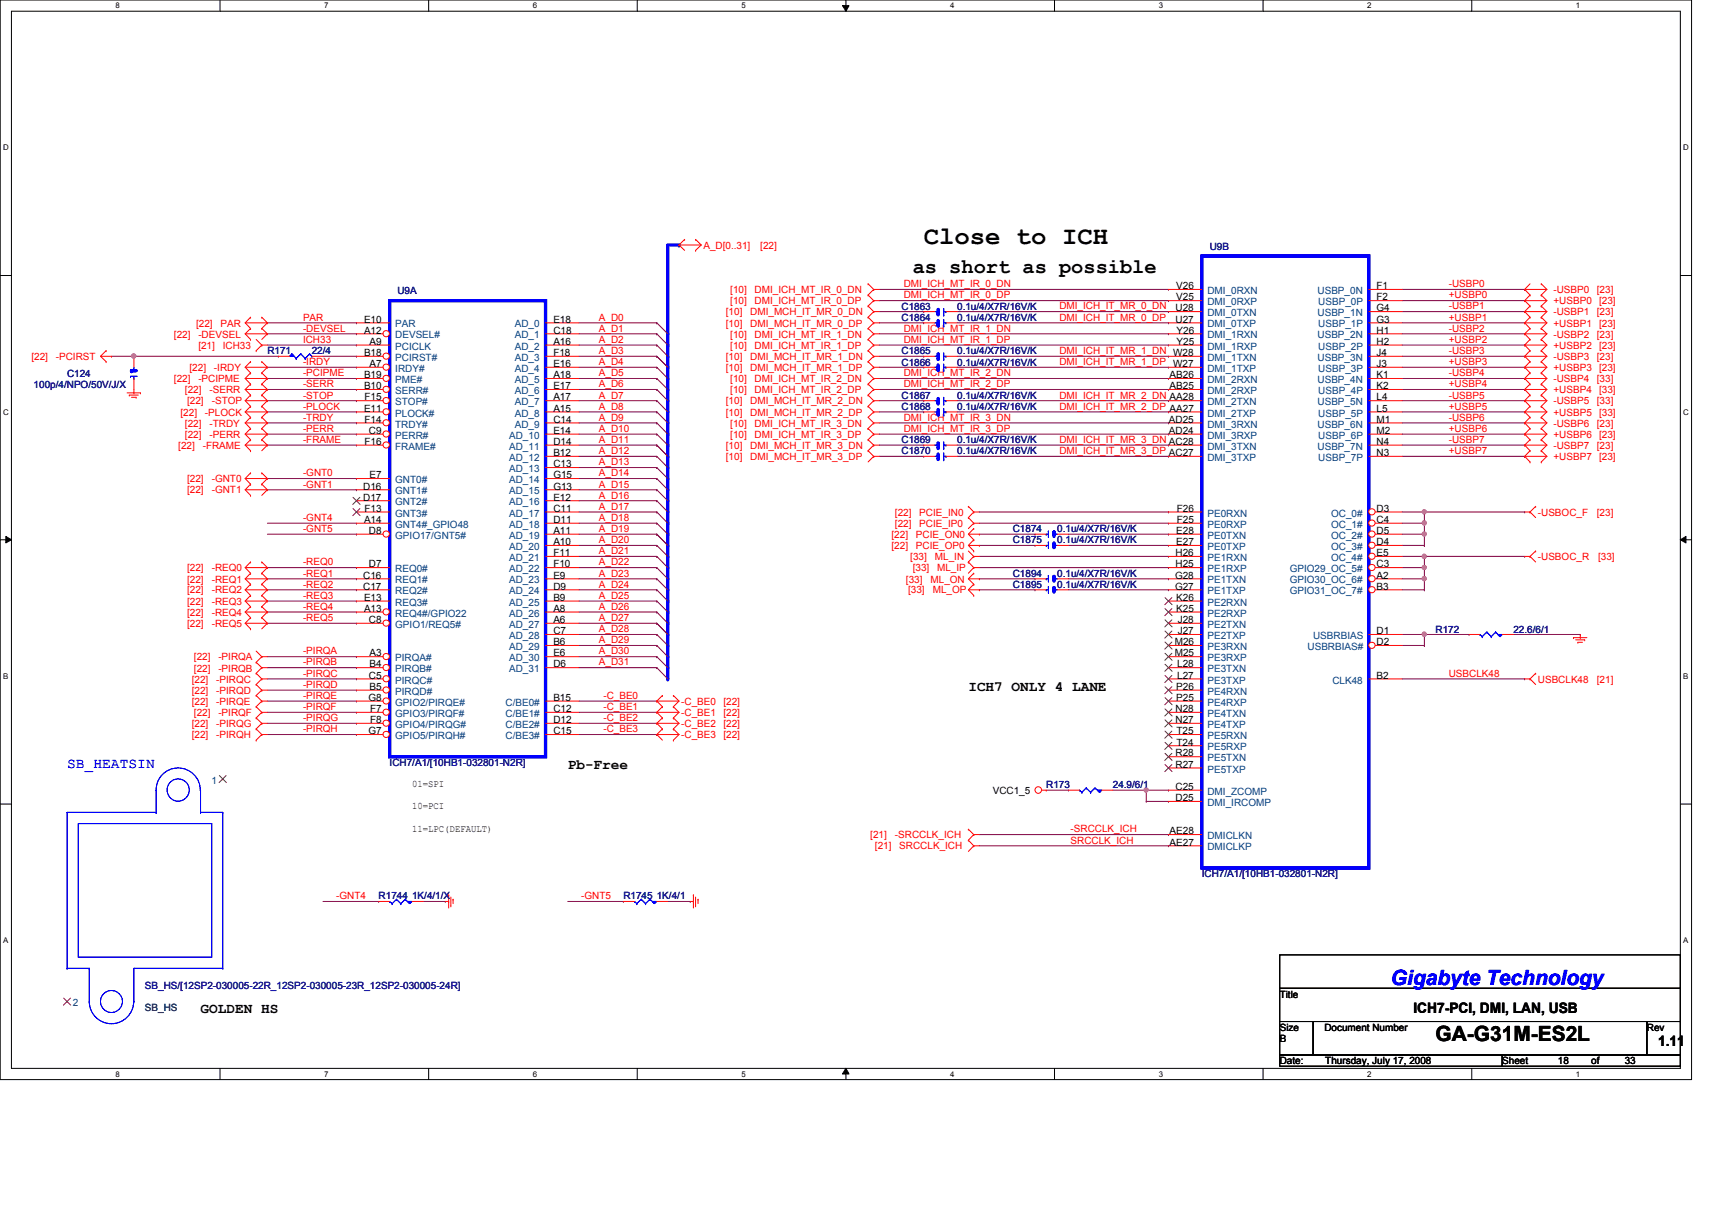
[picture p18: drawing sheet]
<svg xmlns="http://www.w3.org/2000/svg" width="297mm" height="210mm" viewBox="0 0 297 210" stroke-linecap="round" stroke-linejoin="round" font-family="sans-serif">
<defs><g id="words">
<text font-size="4.4" x="160.3" y="42.2">Close to ICH</text>
<g font-size="3.6">
<text x="158.4" y="47.4">as short as possible</text>
<text x="249.1" y="180.6">GA-G31M-ES2L</text>
</g>
<text font-size="3.6" fill="#00f" x="241.3" y="170.9">Gigabyte Technology</text>
<g font-size="2.5">
<text x="168" y="119.8">ICH7 ONLY 4 LANE</text>
<text x="98.5" y="133.3">Pb-Free</text>
<text x="34.8" y="175.8">GOLDEN HS</text>
<text x="245.2" y="175.7">ICH7-PCI, DMI, LAN, USB</text>
<text x="287.7" y="181.5">1.11</text>
</g>
<text font-size="2.5" fill="#00f" x="11.6" y="133.3">SB_HEATSIN</text>
<g font-size="1.7" fill="#f00">
<text x="122" y="43.1">A_D[0..31]</text>
<text x="131.9" y="43.1">[22]</text>
<text x="126.7" y="52.8">[10]</text>
<text x="126.7" y="50.8">[10]</text>
<text x="130.9" y="52.8">DMI_ICH_MT_IR_0_DP</text>
<text x="130.9" y="50.8">DMI_ICH_MT_IR_0_DN</text>
<text x="156.8" y="51.8">DMI_ICH_MT_IR_0_DP</text>
<text x="156.8" y="49.8">DMI_ICH_MT_IR_0_DN</text>
<text x="183.8" y="53.7">DMI_ICH_IT_MR_0_DN</text>
<text x="251.4" y="49.8">-USBP0</text>
<text x="251.4" y="53.7">-USBP1</text>
<text x="251.4" y="51.8">+USBP0</text>
<text x="269.5" y="50.8">-USBP0</text>
<text x="269.5" y="52.8">+USBP0</text>
<text x="277.1" y="50.8">[23]</text>
<text x="277.4" y="52.8">[23]</text>
<text x="30.2" y="58.6">[22]</text>
<text x="34" y="56.6">[22]</text>
<text x="34.4" y="58.6">-DEVSEL</text>
<text x="38.3" y="56.6">PAR</text>
<text x="52.6" y="55.6">PAR</text>
<text x="52.6" y="59.5">ICH33</text>
<text x="52.6" y="57.5">-DEVSEL</text>
<text x="103.9" y="59.5">A_D2</text>
<text x="103.9" y="57.5">A_D1</text>
<text x="103.9" y="55.6">A_D0</text>
<text x="125.9" y="56.6">[10]</text>
<text x="125.9" y="54.7">[10]</text>
<text x="126.7" y="58.6">[10]</text>
<text x="130.2" y="56.6">DMI_MCH_IT_MR_0_DP</text>
<text x="130.2" y="54.7">DMI_MCH_IT_MR_0_DN</text>
<text x="130.9" y="58.6">DMI_ICH_MT_IR_1_DN</text>
<text x="156.8" y="57.5">DMI_ICH_MT_IR_1_DN</text>
<text x="156.8" y="59.5">DMI_ICH_MT_IR_1_DP</text>
<text x="183.8" y="55.6">DMI_ICH_IT_MR_0_DP</text>
<text x="251.4" y="55.6">+USBP1</text>
<text x="251.4" y="57.5">-USBP2</text>
<text x="251.4" y="59.5">+USBP2</text>
<text x="269.5" y="56.6">+USBP1</text>
<text x="269.5" y="58.6">-USBP2</text>
<text x="269.5" y="54.7">-USBP1</text>
<text x="277.1" y="58.6">[23]</text>
<text x="277.1" y="54.7">[23]</text>
<text x="277.4" y="56.6">[23]</text>
<text x="5.5" y="62.4">[22]</text>
<text x="9.7" y="62.4">-PCIRST</text>
<text x="32.9" y="64.3">[22]</text>
<text x="34.4" y="60.5">[21]</text>
<text x="37.1" y="64.3">-IRDY</text>
<text x="38.6" y="60.5">ICH33</text>
<text x="52.6" y="63.3">-IRDY</text>
<text x="52.6" y="65.3">-PCIPME</text>
<text x="103.9" y="65.3">A_D5</text>
<text x="103.9" y="61.4">A_D3</text>
<text x="103.9" y="63.3">A_D4</text>
<text x="125.9" y="62.4">[10]</text>
<text x="125.9" y="64.3">[10]</text>
<text x="126.7" y="60.5">[10]</text>
<text x="130.2" y="62.4">DMI_MCH_IT_MR_1_DN</text>
<text x="130.2" y="64.3">DMI_MCH_IT_MR_1_DP</text>
<text x="130.9" y="60.5">DMI_ICH_MT_IR_1_DP</text>
<text x="156.8" y="65.3">DMI_ICH_MT_IR_2_DN</text>
<text x="183.8" y="61.4">DMI_ICH_IT_MR_1_DN W28</text>
<text x="183.8" y="63.3">DMI_ICH_IT_MR_1_DP</text>
<text x="251.4" y="61.4">-USBP3</text>
<text x="251.4" y="63.3">+USBP3</text>
<text x="251.4" y="65.3">-USBP4</text>
<text x="269.5" y="62.4">-USBP3</text>
<text x="269.5" y="60.5">+USBP2</text>
<text x="269.5" y="64.3">+USBP3</text>
<text x="277.1" y="62.4">[23]</text>
<text x="277.4" y="60.5">[23]</text>
<text x="277.4" y="64.3">[23]</text>
<text x="30.2" y="66.3">[22]</text>
<text x="32.1" y="68.2">[22]</text>
<text x="32.5" y="70.1">[22]</text>
<text x="34.4" y="66.3">-PCIPME</text>
<text x="36.4" y="68.2">-SERR</text>
<text x="36.7" y="70.1">-STOP</text>
<text x="52.6" y="69.1">-STOP</text>
<text x="52.6" y="71.1">-PLOCK</text>
<text x="52.6" y="67.2">-SERR</text>
<text x="103.9" y="69.1">A_D7</text>
<text x="103.9" y="71.1">A_D8</text>
<text x="103.9" y="67.2">A_D6</text>
<text x="125.9" y="70.1">[10]</text>
<text x="126.7" y="68.2">[10]</text>
<text x="126.7" y="66.3">[10]</text>
<text x="130.2" y="70.1">DMI_MCH_IT_MR_2_DN</text>
<text x="130.9" y="68.2">DMI_ICH_MT_IR_2_DP</text>
<text x="130.9" y="66.3">DMI_ICH_MT_IR_2_DN</text>
<text x="156.8" y="67.2">DMI_ICH_MT_IR_2_DP</text>
<text x="183.8" y="71.1">DMI_ICH_IT_MR_2_DP AA27</text>
<text x="183.8" y="69.1">DMI_ICH_IT_MR_2_DN AA28</text>
<text x="251.4" y="71.1">+USBP5</text>
<text x="251.4" y="69.1">-USBP5</text>
<text x="251.4" y="67.2">+USBP4</text>
<text x="269.5" y="68.2">+USBP4</text>
<text x="269.5" y="66.3">-USBP4</text>
<text x="269.5" y="70.1">-USBP5</text>
<text x="277.1" y="66.3">[33]</text>
<text x="277.1" y="70.1">[33]</text>
<text x="277.4" y="68.2">[33]</text>
<text x="30.9" y="77.9">[22]</text>
<text x="31.3" y="72.1">[22]</text>
<text x="32.1" y="74">[22]</text>
<text x="32.1" y="75.9">[22]</text>
<text x="35.2" y="77.9">-FRAME</text>
<text x="35.6" y="72.1">-PLOCK</text>
<text x="36.4" y="74">-TRDY</text>
<text x="36.4" y="75.9">-PERR</text>
<text x="52.6" y="74.9">-PERR</text>
<text x="52.6" y="73">-TRDY</text>
<text x="52.6" y="76.8">-FRAME</text>
<text x="103.9" y="74.9">A_D10</text>
<text x="103.9" y="73">A_D9</text>
<text x="103.9" y="76.8">A_D11</text>
<text x="125.9" y="72.1">[10]</text>
<text x="125.9" y="77.9">[10]</text>
<text x="126.7" y="74">[10]</text>
<text x="126.7" y="75.9">[10]</text>
<text x="130.2" y="72.1">DMI_MCH_IT_MR_2_DP</text>
<text x="130.2" y="77.9">DMI_MCH_IT_MR_3_DN</text>
<text x="130.9" y="74">DMI_ICH_MT_IR_3_DN</text>
<text x="130.9" y="75.9">DMI_ICH_MT_IR_3_DP</text>
<text x="156.8" y="73">DMI_ICH_MT_IR_3_DN</text>
<text x="156.8" y="74.9">DMI_ICH_MT_IR_3_DP</text>
<text x="183.8" y="76.8">DMI_ICH_IT_MR_3_DN AC28</text>
<text x="251.4" y="74.9">+USBP6</text>
<text x="251.4" y="76.8">-USBP7</text>
<text x="251.4" y="73">-USBP6</text>
<text x="269.5" y="75.9">+USBP6</text>
<text x="269.5" y="77.9">-USBP7</text>
<text x="269.5" y="72.1">+USBP5</text>
<text x="269.5" y="74">-USBP6</text>
<text x="277.1" y="77.9">[23]</text>
<text x="277.1" y="74">[23]</text>
<text x="277.4" y="75.9">[23]</text>
<text x="277.4" y="72.1">[33]</text>
<text x="32.5" y="83.6">[22]</text>
<text x="36.7" y="83.6">-GNT0</text>
<text x="52.6" y="82.6">-GNT0</text>
<text x="103.9" y="78.8">A_D12</text>
<text x="103.9" y="82.6">A_D14</text>
<text x="103.9" y="80.7">A_D13</text>
<text x="125.9" y="79.8">[10]</text>
<text x="130.2" y="79.8">DMI_MCH_IT_MR_3_DP</text>
<text x="183.8" y="78.8">DMI_ICH_IT_MR_3_DP AC27</text>
<text x="251.4" y="78.8">+USBP7</text>
<text x="269.5" y="79.8">+USBP7</text>
<text x="277.4" y="79.8">[23]</text>
<text x="32.5" y="85.6">[22]</text>
<text x="36.7" y="85.6">-GNT1</text>
<text x="52.6" y="84.6">-GNT1</text>
<text x="103.9" y="84.6">A_D15</text>
<text x="103.9" y="86.5">A_D16</text>
<text x="103.9" y="88.4">A_D17</text>
<text x="155.3" y="89.4">[22]</text>
<text x="159.5" y="89.4">PCIE_IN0</text>
<text x="266.8" y="89.4">-USBOC_F</text>
<text x="277.1" y="89.4">[23]</text>
<text x="52.6" y="92.3">-GNT5</text>
<text x="52.6" y="90.4">-GNT4</text>
<text x="103.9" y="94.2">A_D20</text>
<text x="103.9" y="92.3">A_D19</text>
<text x="103.9" y="90.4">A_D18</text>
<text x="154.7" y="95.2">[22]</text>
<text x="154.7" y="93.3">[22]</text>
<text x="155.3" y="91.4">[22]</text>
<text x="158.9" y="95.2">PCIE_OP0</text>
<text x="158.9" y="93.3">PCIE_ON0</text>
<text x="159.5" y="91.4">PCIE_IP0</text>
<text x="32.5" y="101">[22]</text>
<text x="32.5" y="99.1">[22]</text>
<text x="36.7" y="101">-REQ1</text>
<text x="36.7" y="99.1">-REQ0</text>
<text x="52.6" y="101.9">-REQ2</text>
<text x="52.6" y="100">-REQ1</text>
<text x="52.6" y="98.1">-REQ0</text>
<text x="103.9" y="98.1">A_D22</text>
<text x="103.9" y="101.9">A_D24</text>
<text x="103.9" y="100">A_D23</text>
<text x="103.9" y="96.1">A_D21</text>
<text x="157.2" y="101">[33]</text>
<text x="157.9" y="97.2">[33]</text>
<text x="158.4" y="99.1">[33]</text>
<text x="161.5" y="101">ML_ON</text>
<text x="162.2" y="97.2">ML_IN</text>
<text x="162.6" y="99.1">ML_IP</text>
<text x="266.8" y="97.2">-USBOC_R</text>
<text x="277.3" y="97.2">[33]</text>
<text x="32.5" y="106.8">[22]</text>
<text x="32.5" y="103">[22]</text>
<text x="32.5" y="104.9">[22]</text>
<text x="36.7" y="106.8">-REQ4</text>
<text x="36.7" y="103">-REQ2</text>
<text x="36.7" y="104.9">-REQ3</text>
<text x="52.6" y="107.7">-REQ5</text>
<text x="52.6" y="105.8">-REQ4</text>
<text x="52.6" y="103.9">-REQ3</text>
<text x="103.9" y="103.9">A_D25</text>
<text x="103.9" y="105.8">A_D26</text>
<text x="103.9" y="107.7">A_D27</text>
<text x="157.6" y="103">[33]</text>
<text x="161.8" y="103">ML_OP</text>
<text x="32.5" y="108.8">[22]</text>
<text x="36.7" y="108.8">-REQ5</text>
<text x="52.6" y="113.5">-PIRQA</text>
<text x="103.9" y="111.6">A_D29</text>
<text x="103.9" y="113.5">A_D30</text>
<text x="103.9" y="109.7">A_D28</text>
<text x="33.3" y="118.4">[22]</text>
<text x="33.7" y="114.6">[22]</text>
<text x="33.7" y="116.5">[22]</text>
<text x="37.5" y="118.4">-PIRQC</text>
<text x="37.9" y="114.6">-PIRQA</text>
<text x="37.9" y="116.5">-PIRQB</text>
<text x="52.6" y="117.4">-PIRQC</text>
<text x="52.6" y="119.3">-PIRQD</text>
<text x="52.6" y="115.4">-PIRQB</text>
<text x="103.9" y="115.4">A_D31</text>
<text x="251.4" y="117.4">USBCLK48</text>
<text x="266.8" y="118.4">USBCLK48</text>
<text x="277.1" y="118.4">[21]</text>
<text x="33.3" y="122.3">[22]</text>
<text x="33.3" y="120.4">[22]</text>
<text x="33.7" y="124.2">[22]</text>
<text x="37.5" y="122.3">-PIRQE</text>
<text x="37.5" y="120.4">-PIRQD</text>
<text x="37.9" y="124.2">-PIRQF</text>
<text x="52.6" y="121.2">-PIRQE</text>
<text x="52.6" y="123.2">-PIRQF</text>
<text x="52.6" y="125.1">-PIRQG</text>
<text x="104.7" y="125.1">-C_BE2</text>
<text x="104.7" y="123.2">-C_BE1</text>
<text x="104.7" y="121.2">-C_BE0</text>
<text x="118.2" y="122.3">-C_BE0</text>
<text x="118.2" y="124.2">-C_BE1</text>
<text x="125.5" y="122.3">[22]</text>
<text x="125.5" y="124.2">[22]</text>
<text x="33.3" y="128.1">[22]</text>
<text x="33.3" y="126.2">[22]</text>
<text x="37.5" y="128.1">-PIRQH</text>
<text x="37.5" y="126.2">-PIRQG</text>
<text x="52.6" y="127">-PIRQH</text>
<text x="104.7" y="127">-C_BE3</text>
<text x="118.2" y="126.2">-C_BE2</text>
<text x="118.2" y="128.1">-C_BE3</text>
<text x="125.5" y="126.2">[22]</text>
<text x="125.5" y="128.1">[22]</text>
<text x="151" y="145.5">[21]</text>
<text x="151.8" y="147.4">[21]</text>
<text x="155.3" y="145.5">-SRCCLK_ICH</text>
<text x="156" y="147.4">SRCCLK_ICH</text>
<text x="185.8" y="144.4">-SRCCLK_ICH</text>
<text x="185.8" y="146.3">SRCCLK_ICH</text>
<text x="58.3" y="156">-GNT4</text>
<text x="100.8" y="156">-GNT5</text>
</g>
<g font-size="1.7" fill="#000080">
<text x="209.9" y="43.3">U9B</text>
<text x="69" y="51.1">U9A</text>
<text x="156.4" y="53.8">C1863</text>
<text x="166.1" y="53.8">0.1u/4/X7R/16V/K</text>
<text x="156.4" y="55.7">C1864</text>
<text x="166.1" y="55.7">0.1u/4/X7R/16V/K</text>
<text x="11.6" y="65.3">C124</text>
<text x="46.4" y="61.5">R171</text>
<text x="54.1" y="61.5">22/4</text>
<text x="156.4" y="63.4">C1866</text>
<text x="156.4" y="61.5">C1865</text>
<text x="166.1" y="63.4">0.1u/4/X7R/16V/K</text>
<text x="166.1" y="61.5">0.1u/4/X7R/16V/K</text>
<text x="5.8" y="67.3">100p/4/NPO/50V/J/X</text>
<text x="156.4" y="71.1">C1868</text>
<text x="156.4" y="69.2">C1867</text>
<text x="166.1" y="71.1">0.1u/4/X7R/16V/K</text>
<text x="166.1" y="69.2">0.1u/4/X7R/16V/K</text>
<text x="156.4" y="76.9">C1869</text>
<text x="166.1" y="76.9">0.1u/4/X7R/16V/K</text>
<text x="156.4" y="78.8">C1870</text>
<text x="166.1" y="78.8">0.1u/4/X7R/16V/K</text>
<text x="175.7" y="92.4">C1874</text>
<text x="175.7" y="94.3">C1875</text>
<text x="183.4" y="92.4">0.1u/4/X7R/16V/K</text>
<text x="183.4" y="94.3">0.1u/4/X7R/16V/K</text>
<text x="175.7" y="100.1">C1894</text>
<text x="183.4" y="100.1">0.1u/4/X7R/16V/K</text>
<text x="175.7" y="102">C1895</text>
<text x="183.4" y="102">0.1u/4/X7R/16V/K</text>
<text x="249.1" y="109.7">R172</text>
<text x="262.6" y="109.7">22.6/6/1</text>
<text x="67.6" y="132.9">ICH7/A1/[10HB1-032801-N2R]</text>
<text x="181.5" y="136.7">R173</text>
<text x="193.1" y="136.7">24.9/6/1</text>
<text x="208.5" y="152.2">ICH7/A1/[10HB1-032801-N2R]</text>
<text x="65.7" y="156">R1744 1K/4/1/X</text>
<text x="108.2" y="156">R1745 1K/4/1</text>
<text x="25.1" y="171.5">SB_HS/[12SP2-030005-22R_12SP2-030005-23R_12SP2-030005-24R]</text>
</g>
<g font-size="1.7">
<text x="204.1" y="50.2">V26</text>
<text x="204.1" y="52.1">V25</text>
<text x="238.8" y="50.2">F1</text>
<text x="238.8" y="52.1">F2</text>
<text x="63.2" y="56">E10</text>
<text x="63.2" y="57.9">A12</text>
<text x="64.1" y="59.8">A9</text>
<text x="96" y="56">E18</text>
<text x="96" y="57.9">C18</text>
<text x="96" y="59.8">A16</text>
<text x="204" y="54">U28</text>
<text x="204" y="56">U27</text>
<text x="204.1" y="57.9">Y26</text>
<text x="204.1" y="59.8">Y25</text>
<text x="238.8" y="54">G4</text>
<text x="238.8" y="56">G3</text>
<text x="238.8" y="57.9">H1</text>
<text x="238.8" y="59.8">H2</text>
<text x="63.2" y="61.8">B18</text>
<text x="63.2" y="65.6">B19</text>
<text x="64.1" y="63.7">A7</text>
<text x="96" y="61.8">F18</text>
<text x="96" y="63.7">E16</text>
<text x="96" y="65.6">A18</text>
<text x="202.9" y="65.6">AB26</text>
<text x="203.5" y="63.7">W27</text>
<text x="238.8" y="61.8">J4</text>
<text x="238.8" y="63.7">J3</text>
<text x="238.8" y="65.6">K1</text>
<text x="63.2" y="67.5">B10</text>
<text x="63.2" y="71.4">E11</text>
<text x="63.2" y="69.5">F15</text>
<text x="96" y="67.5">E17</text>
<text x="96" y="69.5">A17</text>
<text x="96" y="71.4">A15</text>
<text x="202.9" y="67.5">AB25</text>
<text x="238.8" y="67.5">K2</text>
<text x="238.8" y="69.5">L4</text>
<text x="238.8" y="71.4">L5</text>
<text x="63.2" y="73.3">F14</text>
<text x="63.2" y="77.2">F16</text>
<text x="64" y="75.3">C9</text>
<text x="96" y="73.3">C14</text>
<text x="96" y="75.3">E14</text>
<text x="96" y="77.2">D14</text>
<text x="202.8" y="73.3">AD25</text>
<text x="202.8" y="75.3">AD24</text>
<text x="238.8" y="73.3">M1</text>
<text x="238.8" y="75.3">M2</text>
<text x="238.8" y="77.2">N4</text>
<text x="64.1" y="83">E7</text>
<text x="96" y="79.1">B12</text>
<text x="96" y="81.1">C13</text>
<text x="96" y="83">G15</text>
<text x="238.8" y="79.1">N3</text>
<text x="63" y="84.9">D16</text>
<text x="63" y="86.8">D17</text>
<text x="63.2" y="88.8">F13</text>
<text x="96" y="84.9">G13</text>
<text x="96" y="86.8">E12</text>
<text x="96" y="88.8">C11</text>
<text x="204.2" y="88.8">F26</text>
<text x="238.8" y="88.8">D3</text>
<text x="63.2" y="90.7">A14</text>
<text x="64" y="92.6">D8</text>
<text x="96" y="90.7">D11</text>
<text x="96" y="92.6">A11</text>
<text x="96" y="94.6">A10</text>
<text x="204.1" y="92.6">E28</text>
<text x="204.1" y="94.6">E27</text>
<text x="204.2" y="90.7">F25</text>
<text x="238.8" y="90.7">C4</text>
<text x="238.8" y="92.6">D5</text>
<text x="238.8" y="94.6">D4</text>
<text x="63" y="100.4">C16</text>
<text x="64" y="98.4">D7</text>
<text x="96" y="96.5">F11</text>
<text x="96" y="98.4">F10</text>
<text x="96" y="100.4">E9</text>
<text x="203.9" y="100.4">G28</text>
<text x="204" y="96.5">H26</text>
<text x="204" y="98.4">H25</text>
<text x="238.8" y="96.5">E5</text>
<text x="238.8" y="98.4">C3</text>
<text x="238.8" y="100.4">A2</text>
<text x="63" y="102.3">C17</text>
<text x="63.2" y="104.2">E13</text>
<text x="63.2" y="106.1">A13</text>
<text x="96" y="102.3">D9</text>
<text x="96" y="104.2">B9</text>
<text x="96" y="106.1">A8</text>
<text x="203.9" y="102.3">G27</text>
<text x="204.1" y="104.2">K26</text>
<text x="204.1" y="106.1">K25</text>
<text x="238.8" y="102.3">B3</text>
<text x="64" y="108.1">C8</text>
<text x="64.1" y="113.9">A3</text>
<text x="96" y="108.1">A6</text>
<text x="96" y="110">C7</text>
<text x="96" y="111.9">B6</text>
<text x="96" y="113.9">E6</text>
<text x="203.8" y="111.9">M26</text>
<text x="203.8" y="113.9">M25</text>
<text x="204.3" y="108.1">J28</text>
<text x="204.3" y="110">J27</text>
<text x="238.8" y="110">D1</text>
<text x="238.8" y="111.9">D2</text>
<text x="64" y="117.7">C5</text>
<text x="64.1" y="115.8">B4</text>
<text x="64.1" y="119.7">B5</text>
<text x="96" y="115.8">D6</text>
<text x="204.1" y="119.7">P26</text>
<text x="204.3" y="115.8">L28</text>
<text x="204.3" y="117.7">L27</text>
<text x="238.8" y="117.7">B2</text>
<text x="63.9" y="121.6">G8</text>
<text x="64.2" y="123.5">F7</text>
<text x="64.2" y="125.4">F8</text>
<text x="96" y="121.6">B15</text>
<text x="96" y="123.5">C12</text>
<text x="96" y="125.4">D12</text>
<text x="204" y="123.5">N28</text>
<text x="204" y="125.4">N27</text>
<text x="204.1" y="121.6">P25</text>
<text x="63.9" y="127.4">G7</text>
<text x="96" y="127.4">C15</text>
<text x="204" y="131.2">R28</text>
<text x="204.1" y="127.4">T25</text>
<text x="204.1" y="129.3">T24</text>
<text x="71.5" y="136.5">01=SPI</text>
<text x="172.2" y="137.7">VCC1_5</text>
<text x="204" y="137">C25</text>
<text x="204" y="133.2">R27</text>
<text x="71.5" y="140.4">10=PCI</text>
<text x="204" y="139">D25</text>
<text x="71.5" y="144.3">11=LPC(DEFAULT)</text>
<text x="202.9" y="144.7">AE28</text>
<text x="202.9" y="146.7">AE27</text>
<text x="222" y="173.1">Title</text>
<text x="222" y="178.8">Size</text>
<text x="229.8" y="178.8">Document Number</text>
<text x="285.7" y="178.8">Rev</text>
<text x="222" y="184.6">Date:</text>
<text x="222" y="180.8">B</text>
<text x="230" y="184.6">Thursday, July 17, 2008</text>
<text x="260.6" y="184.6">Sheet</text>
<text x="270.3" y="184.6">18</text>
<text x="276.1" y="184.6">of</text>
<text x="281.9" y="184.6">33</text>
</g>
<g font-size="1.7" fill="#004080">
<text x="209.5" y="51">DMI_0RXN</text>
<text x="209.5" y="53">DMI_0RXP</text>
<text x="228.6" y="51">USBP_0N</text>
<text x="228.7" y="53">USBP_0P</text>
<text x="68.6" y="56.8">PAR</text>
<text x="68.6" y="58.7">DEVSEL#</text>
<text x="89.3" y="56.8">AD_0</text>
<text x="89.3" y="58.7">AD_1</text>
<text x="209.5" y="54.9">DMI_0TXN</text>
<text x="209.5" y="56.8">DMI_0TXP</text>
<text x="209.5" y="58.7">DMI_1RXN</text>
<text x="228.6" y="54.9">USBP_1N</text>
<text x="228.6" y="58.7">USBP_2N</text>
<text x="228.7" y="56.8">USBP_1P</text>
<text x="68.6" y="60.7">PCICLK</text>
<text x="68.6" y="62.6">PCIRST#</text>
<text x="68.6" y="64.5">IRDY#</text>
<text x="89.3" y="60.7">AD_2</text>
<text x="89.3" y="62.6">AD_3</text>
<text x="89.3" y="64.5">AD_4</text>
<text x="209.5" y="60.7">DMI_1RXP</text>
<text x="209.5" y="62.6">DMI_1TXN</text>
<text x="209.5" y="64.5">DMI_1TXP</text>
<text x="228.6" y="62.6">USBP_3N</text>
<text x="228.7" y="60.7">USBP_2P</text>
<text x="228.7" y="64.5">USBP_3P</text>
<text x="68.6" y="66.5">PME#</text>
<text x="68.6" y="68.4">SERR#</text>
<text x="68.6" y="70.3">STOP#</text>
<text x="89.3" y="66.5">AD_5</text>
<text x="89.3" y="68.4">AD_6</text>
<text x="89.3" y="70.3">AD_7</text>
<text x="209.5" y="66.5">DMI_2RXN</text>
<text x="209.5" y="68.4">DMI_2RXP</text>
<text x="209.5" y="70.3">DMI_2TXN</text>
<text x="228.6" y="66.5">USBP_4N</text>
<text x="228.6" y="70.3">USBP_5N</text>
<text x="228.7" y="68.4">USBP_4P</text>
<text x="68.6" y="72.3">PLOCK#</text>
<text x="68.6" y="74.2">TRDY#</text>
<text x="68.6" y="76.1">PERR#</text>
<text x="88.3" y="76.1">AD_10</text>
<text x="89.3" y="72.3">AD_8</text>
<text x="89.3" y="74.2">AD_9</text>
<text x="209.5" y="72.3">DMI_2TXP</text>
<text x="209.5" y="74.2">DMI_3RXN</text>
<text x="209.5" y="76.1">DMI_3RXP</text>
<text x="228.6" y="74.2">USBP_6N</text>
<text x="228.7" y="72.3">USBP_5P</text>
<text x="228.7" y="76.1">USBP_6P</text>
<text x="68.6" y="78">FRAME#</text>
<text x="68.6" y="83.8">GNT0#</text>
<text x="88.3" y="78">AD_11</text>
<text x="88.3" y="80">AD_12</text>
<text x="88.3" y="81.9">AD_13</text>
<text x="88.3" y="83.8">AD_14</text>
<text x="209.5" y="78">DMI_3TXN</text>
<text x="209.5" y="80">DMI_3TXP</text>
<text x="228.6" y="78">USBP_7N</text>
<text x="228.7" y="80">USBP_7P</text>
<text x="68.6" y="85.8">GNT1#</text>
<text x="68.6" y="87.7">GNT2#</text>
<text x="68.6" y="89.6">GNT3#</text>
<text x="88.3" y="85.8">AD_15</text>
<text x="88.3" y="87.7">AD_16</text>
<text x="88.3" y="89.6">AD_17</text>
<text x="209.5" y="89.6">PE0RXN</text>
<text x="231" y="89.6">OC_0#</text>
<text x="68.6" y="91.6">GNT4#_GPIO48</text>
<text x="68.6" y="93.5">GPIO17/GNT5#</text>
<text x="88.3" y="91.6">AD_18</text>
<text x="88.3" y="93.5">AD_19</text>
<text x="88.3" y="95.4">AD_20</text>
<text x="209.5" y="91.6">PE0RXP</text>
<text x="209.5" y="93.5">PE0TXN</text>
<text x="209.5" y="95.4">PE0TXP</text>
<text x="231" y="91.6">OC_1#</text>
<text x="231" y="93.5">OC_2#</text>
<text x="231" y="95.4">OC_3#</text>
<text x="68.6" y="99.3">REQ0#</text>
<text x="68.6" y="101.2">REQ1#</text>
<text x="88.3" y="97.3">AD_21</text>
<text x="88.3" y="99.3">AD_22</text>
<text x="88.3" y="101.2">AD_23</text>
<text x="209.5" y="97.3">PE1RXN</text>
<text x="209.5" y="99.3">PE1RXP</text>
<text x="209.5" y="101.2">PE1TXN</text>
<text x="223.8" y="99.3">GPIO29_OC_5#</text>
<text x="223.8" y="101.2">GPIO30_OC_6#</text>
<text x="231" y="97.3">OC_4#</text>
<text x="68.6" y="103.1">REQ2#</text>
<text x="68.6" y="105.1">REQ3#</text>
<text x="68.6" y="107">REQ4#/GPIO22</text>
<text x="88.3" y="103.1">AD_24</text>
<text x="88.3" y="105.1">AD_25</text>
<text x="88.3" y="107">AD_26</text>
<text x="209.5" y="103.1">PE1TXP</text>
<text x="209.5" y="105.1">PE2RXN</text>
<text x="209.5" y="107">PE2RXP</text>
<text x="223.8" y="103.1">GPIO31_OC_7#</text>
<text x="68.6" y="108.9">GPIO1/REQ5#</text>
<text x="88.3" y="108.9">AD_27</text>
<text x="88.3" y="110.9">AD_28</text>
<text x="88.3" y="112.8">AD_29</text>
<text x="209.5" y="108.9">PE2TXN</text>
<text x="209.5" y="110.9">PE2TXP</text>
<text x="209.5" y="112.8">PE3RXN</text>
<text x="226.9" y="112.8">USBRBIAS#</text>
<text x="227.8" y="110.9">USBRBIAS</text>
<text x="68.6" y="114.7">PIRQA#</text>
<text x="68.6" y="116.6">PIRQB#</text>
<text x="68.6" y="118.6">PIRQC#</text>
<text x="88.3" y="114.7">AD_30</text>
<text x="88.3" y="116.6">AD_31</text>
<text x="209.5" y="114.7">PE3RXP</text>
<text x="209.5" y="116.6">PE3TXN</text>
<text x="209.5" y="118.6">PE3TXP</text>
<text x="231.2" y="118.6">CLK48</text>
<text x="68.6" y="120.5">PIRQD#</text>
<text x="68.6" y="122.4">GPIO2/PIRQE#</text>
<text x="68.6" y="124.4">GPIO3/PIRQF#</text>
<text x="87.7" y="122.4">C/BE0#</text>
<text x="87.7" y="124.4">C/BE1#</text>
<text x="209.5" y="120.5">PE4RXN</text>
<text x="209.5" y="122.4">PE4RXP</text>
<text x="209.5" y="124.4">PE4TXN</text>
<text x="68.6" y="126.3">GPIO4/PIRQG#</text>
<text x="68.6" y="128.2">GPIO5/PIRQH#</text>
<text x="87.7" y="126.3">C/BE2#</text>
<text x="87.7" y="128.2">C/BE3#</text>
<text x="209.5" y="126.3">PE4TXP</text>
<text x="209.5" y="128.2">PE5RXN</text>
<text x="209.5" y="130.2">PE5RXP</text>
<text x="36.7" y="135.9">1</text>
<text x="209.5" y="137.9">DMI_ZCOMP</text>
<text x="209.5" y="132.1">PE5TXN</text>
<text x="209.5" y="134">PE5TXP</text>
<text x="209.5" y="139.8">DMI_IRCOMP</text>
<text x="209.5" y="145.6">DMICLKN</text>
<text x="209.5" y="147.5">DMICLKP</text>
<text x="12.6" y="174.5">2</text>
</g>
<text font-size="1.7" fill="#004040" x="25.1" y="175.3">SB_HS</text>
<g font-size="1.4">
<text x="20.1" y="1.4">8</text>
<text x="56.3" y="1.4">7</text>
<text x="92.5" y="1.4">6</text>
<text x="128.6" y="1.4">5</text>
<text x="164.8" y="1.4">4</text>
<text x="201" y="1.4">3</text>
<text x="237.2" y="1.4">2</text>
<text x="273.4" y="1.4">1</text>
<text x=".5" y="26.1">D</text>
<text x="292.1" y="26.1">D</text>
<text x=".5" y="71.9">C</text>
<text x="292.1" y="71.9">C</text>
<text x=".5" y="117.8">B</text>
<text x="292.1" y="117.8">B</text>
<text x=".5" y="163.6">A</text>
<text x="292.1" y="163.6">A</text>
<text x="20.1" y="186.8">8</text>
<text x="56.3" y="186.8">7</text>
<text x="92.5" y="186.8">6</text>
<text x="128.6" y="186.8">5</text>
<text x="164.8" y="186.8">4</text>
<text x="201" y="186.8">3</text>
<text x="237.2" y="186.8">2</text>
<text x="273.4" y="186.8">1</text>
</g>
</g></defs>
<path d="M0 0h293.5v187.3h-293.5zM2 1.9h289.5v183.4h-289.5z" fill="none" stroke="#000" stroke-width=".17"/>
<g fill="#fff">
<path d="M20.1 .2h.7v1.5h-.7z"/>
<path d="M20.1 185.5h.7v1.6h-.7z"/>
</g>
<path d="M38.2 0v1.9M38.2 185.3v2" fill="none" stroke="#000" stroke-width=".17"/>
<g fill="#fff">
<path d="M56.3 .2h.7v1.5h-.7z"/>
<path d="M56.3 185.5h.7v1.6h-.7z"/>
</g>
<path d="M74.4 0v1.9M74.4 185.3v2" fill="none" stroke="#000" stroke-width=".17"/>
<g fill="#fff">
<path d="M92.5 .2h.7v1.5h-.7z"/>
<path d="M92.5 185.5h.7v1.6h-.7z"/>
</g>
<path d="M110.6 0v1.9M110.6 185.3v2" fill="none" stroke="#000" stroke-width=".17"/>
<g fill="#fff">
<path d="M128.6 .2h.8v1.5h-.8z"/>
<path d="M128.6 185.5h.8v1.6h-.8z"/>
</g>
<path d="M146.2 1h1.1l-.5 .9zM146.8 0v1.9M146.8 185.3l.5 1h-1.1zM146.8 185.3v2" fill="none" stroke="#000" stroke-width=".17"/>
<path d="M146.2 1h1.1l-.5 .9zM146.8 185.3l.5 1h-1.1z" fill="#000"/>
<g fill="#fff">
<path d="M164.8 .2h.8v1.5h-.8z"/>
<path d="M164.8 185.5h.8v1.6h-.8z"/>
</g>
<path d="M183 0v1.9M183 185.3v2" fill="none" stroke="#000" stroke-width=".17"/>
<g fill="#fff">
<path d="M201 .2h.8v1.5h-.8z"/>
<path d="M201 185.5h.8v1.6h-.8z"/>
</g>
<path d="M219.2 0v1.9M219.2 185.3v2" fill="none" stroke="#000" stroke-width=".17"/>
<g fill="#fff">
<path d="M237.2 .2h.8v1.5h-.8z"/>
<path d="M237.2 185.5h.8v1.6h-.8z"/>
</g>
<path d="M255.4 0v1.9M255.4 185.3v2" fill="none" stroke="#000" stroke-width=".17"/>
<g fill="#fff">
<path d="M273.4 .2h.8v1.5h-.8z"/>
<path d="M273.4 185.5h.8v1.6h-.8z"/>
<path d="M.5 24.8h1v1.6h-1z"/>
<path d="M292.1 24.8h.9v1.6h-.9z"/>
<path d="M.5 70.7h1v1.5h-1z"/>
<path d="M292.1 70.7h.9v1.5h-.9z"/>
</g>
<path d="M0 47.8h2M291.5 47.8h2" fill="none" stroke="#000" stroke-width=".17"/>
<g fill="#fff">
<path d="M.5 116.5h.9v1.6h-.9z"/>
<path d="M292.1 116.5h.8v1.6h-.8z"/>
</g>
<path d="M0 93.6h2M1 93l1 .6-1 .6zM291.5 93.6l1-.6v1.2zM291.5 93.6h2" fill="none" stroke="#000" stroke-width=".17"/>
<path d="M1 93l1 .6-1 .6zM291.5 93.6l1-.6v1.2z" fill="#000"/>
<g fill="#fff">
<path d="M.5 162.4h.9v1.5h-.9z"/>
<path d="M292.1 162.4h.8v1.5h-.8z"/>
</g>
<path d="M0 139.5h2M291.5 139.5h2" fill="none" stroke="#000" stroke-width=".17"/>
<path d="M100.5 75.3h13.5M114 75.3h.1M152.6 65.7h50.1M166.1 77.2h36.6M202.7 77.2h.1M202.7 65.7h.1M46.4 117.8h15.4M61.8 117.8h.1M100.5 104.3h13.5M114 104.3h.1M46.4 121.6h15.4M61.8 121.6h.1" fill="none" stroke="#800040" stroke-width=".17"/>
<path d="M115.9 57.9v2" fill="none" stroke="#00f" stroke-width=".55"/>
<circle cx="115.9" cy="59.9" r=".28" fill="#00f"/>
<path d="M100.5 69.5h13.5M114 69.5h.1M46.4 102.3h15.4M61.8 102.3h.1" fill="none" stroke="#800040" stroke-width=".17"/>
<path d="M115.9 42.5v15.4" fill="none" stroke="#00f" stroke-width=".55"/>
<circle cx="115.9" cy="57.9" r=".28" fill="#00f"/>
<path d="M100.5 79.2h13.5M114 79.2h.1M152.6 73.4h50.1M202.7 73.4h.1M115.9 156.4h3.9M119.8 156.4h.1" fill="none" stroke="#800040" stroke-width=".17"/>
<path d="M115.9 79.2v1.9" fill="none" stroke="#00f" stroke-width=".55"/>
<circle cx="115.9" cy="81.1" r=".28" fill="#00f"/>
<path d="M115.9 100.4v1.9" fill="none" stroke="#00f" stroke-width=".55"/>
<circle cx="115.9" cy="102.3" r=".28" fill="#00f"/>
<path d="M247.1 88.8h17.4M264.5 88.8h.1" fill="none" stroke="#800040" stroke-width=".17"/>
<path d="M115.9 106.2v1.9" fill="none" stroke="#00f" stroke-width=".55"/>
<circle cx="115.9" cy="108.1" r=".28" fill="#00f"/>
<g fill="none" stroke="#800040" stroke-width=".17">
<path d="M152.6 71.5h7.7M160.3 71.5h.1M166.1 61.8h36.6M202.7 61.8h.1M243.3 61.8h21.2M243.3 71.5h21.2M264.5 61.8h.1M264.5 71.5h.1M100.5 85h13.5M114 85h.1M243.3 90.8h3.8M247.1 92.7h.1"/>
<path d="M247.1 90.8h.1M247.1 90.8v1.9M46.4 108.1h15.4M46.4 100.4h15.4M61.8 108.1h.1M61.8 100.4h.1M100.5 112h13.5M114 112h.1"/>
</g>
<circle cx="247.1" cy="90.7" r=".38" fill="#f0f"/>
<circle cx="247.1" cy="90.7" r=".38" fill="none" stroke="#f0f" stroke-width=".17"/>
<path d="M243.3 56h21.2M264.5 56h.1" fill="none" stroke="#800040" stroke-width=".17"/>
<path d="M115.9 59.9v1.9" fill="none" stroke="#00f" stroke-width=".55"/>
<circle cx="115.9" cy="61.8" r=".28" fill="#00f"/>
<g fill="none" stroke="#800040" stroke-width=".17">
<path d="M243.3 50.2h21.2M264.5 50.2h.1M23.2 61.8h25.1M46.4 63.7h15.4M48.3 61.8h.1M61.8 63.7h.1M100.5 65.7h13.5M114 65.7h.1M166.1 71.5h36.6M202.7 71.5h.1M243.3 69.5h21.2M264.5 69.5h.1"/>
<path d="M46.4 106.2h15.4M61.8 106.2h.1M100.5 115.8h13.5M114 115.8h.1M73.4 156.4h3.9M77.3 156.4h.1"/>
</g>
<path d="M115.9 71.5v1.9" fill="none" stroke="#00f" stroke-width=".55"/>
<circle cx="115.9" cy="73.4" r=".28" fill="#00f"/>
<g fill="none" stroke="#800040" stroke-width=".17">
<path d="M152.6 57.9h50.1M202.7 57.9h.1M243.3 54.1h21.2M264.5 54.1h.1M100.5 71.5h13.5M100.5 61.8h13.5M114 71.5h.1M114 61.8h.1M152.6 61.8h7.7M160.3 61.8h.1M243.3 67.6h21.2M264.5 67.6h.1"/>
<path d="M46.4 92.7h15.4M61.8 92.7h.1M46.4 119.7h15.4M46.4 115.8h15.4M61.8 119.7h.1M61.8 115.8h.1M100.5 127.4h13.5M114 127.4h.1"/>
</g>
<path d="M115.9 63.7v2" fill="none" stroke="#00f" stroke-width=".55"/>
<circle cx="115.9" cy="65.7" r=".28" fill="#00f"/>
<path d="M243.3 100.4h3.8M247.1 100.4h.1" fill="none" stroke="#800040" stroke-width=".17"/>
<circle cx="247.1" cy="100.4" r=".38" fill="#f0f"/>
<circle cx="247.1" cy="100.4" r=".38" fill="none" stroke="#f0f" stroke-width=".17"/>
<path d="M152.6 69.5h7.7M160.3 69.5h.1M247.1 94.6h.1M247.1 92.7v1.9" fill="none" stroke="#800040" stroke-width=".17"/>
<path d="M115.9 88.8v2" fill="none" stroke="#00f" stroke-width=".55"/>
<circle cx="115.9" cy="90.8" r=".28" fill="#00f"/>
<path d="M46.4 56h15.4M61.8 56h.1M46.4 98.5h15.4M61.8 98.5h.1M243.3 88.8h3.8M247.1 88.8h.1" fill="none" stroke="#800040" stroke-width=".17"/>
<circle cx="247.1" cy="88.8" r=".37" fill="#f0f"/>
<circle cx="247.1" cy="88.8" r=".37" fill="none" stroke="#f0f" stroke-width=".17"/>
<path d="M243.3 96.5h3.8M247.1 96.5h.1M243.3 110.1h3.8M247.1 110.1h.1" fill="none" stroke="#800040" stroke-width=".17"/>
<circle cx="247.1" cy="96.5" r=".38" fill="#f0f"/>
<circle cx="247.1" cy="96.5" r=".38" fill="none" stroke="#f0f" stroke-width=".17"/>
<path d="M115.9 73.4v1.9" fill="none" stroke="#00f" stroke-width=".55"/>
<circle cx="115.9" cy="75.3" r=".28" fill="#00f"/>
<path d="M100.5 59.9h13.5M114 59.9h.1" fill="none" stroke="#800040" stroke-width=".17"/>
<path d="M115.9 115.8v2" fill="none" stroke="#00f" stroke-width=".55"/>
<circle cx="115.9" cy="117.8" r=".28" fill="#00f"/>
<g fill="none" stroke="#800040" stroke-width=".17">
<path d="M100.5 57.9h13.5M114 57.9h.1M152.6 56h7.7M160.3 56h.1M243.3 75.3h21.2M243.3 79.2h21.2M264.5 75.3h.1M264.5 79.2h.1M46.4 90.8h15.4M61.8 90.8h.1M100.5 98.5h13.5M114 98.5h.1"/>
<path d="M98.5 156.4h9.7M108.2 156.4h.1"/>
</g>
<path d="M115.9 110.1v1.9" fill="none" stroke="#00f" stroke-width=".55"/>
<circle cx="115.9" cy="112" r=".28" fill="#00f"/>
<path d="M152.6 52.2h50.1M202.7 52.2h.1M243.3 92.7h3.8M247.1 92.7h.1" fill="none" stroke="#800040" stroke-width=".17"/>
<circle cx="247.1" cy="92.6" r=".37" fill="#f0f"/>
<circle cx="247.1" cy="92.6" r=".37" fill="none" stroke="#f0f" stroke-width=".17"/>
<path d="M247.1 102.3h.1M247.1 100.4v1.9" fill="none" stroke="#800040" stroke-width=".17"/>
<path d="M115.9 86.9v1.9" fill="none" stroke="#00f" stroke-width=".55"/>
<circle cx="115.9" cy="88.8" r=".28" fill="#00f"/>
<g fill="none" stroke="#800040" stroke-width=".17">
<path d="M152.6 59.9h50.1M202.7 59.9h.1M152.6 75.3h50.1M202.7 75.3h.1M100.5 94.6h13.5M114 94.6h.1M100.5 102.3h13.5M114 102.3h.1M46.4 127.4h15.4M61.8 127.4h.1M100.5 125.5h13.5M114 125.5h.1"/>
<path d="M198.9 139h.1M198.9 137.1v1.9"/>
</g>
<path d="M115.9 98.5v1.9" fill="none" stroke="#00f" stroke-width=".55"/>
<circle cx="115.9" cy="100.4" r=".28" fill="#00f"/>
<path d="M115.9 69.5v2" fill="none" stroke="#00f" stroke-width=".55"/>
<circle cx="115.9" cy="71.5" r=".28" fill="#00f"/>
<path d="M243.3 57.9h21.2M264.5 57.9h.1" fill="none" stroke="#800040" stroke-width=".17"/>
<path d="M115.9 94.6v1.9" fill="none" stroke="#00f" stroke-width=".55"/>
<circle cx="115.9" cy="96.5" r=".28" fill="#00f"/>
<g fill="none" stroke="#800040" stroke-width=".17">
<path d="M46.4 59.9h15.4M61.8 59.9h.1M152.6 50.2h50.1M202.7 50.2h.1M243.3 94.6h3.8M247.1 94.6h.1M100.5 100.4h13.5M114 100.4h.1M46.4 123.6h15.4M61.8 123.6h.1M193.1 137.1h9.6M198.9 137.1h.1"/>
<path d="M202.7 137.1h.1"/>
</g>
<circle cx="198.8" cy="137" r=".37" fill="#f0f"/>
<circle cx="198.8" cy="137" r=".37" fill="none" stroke="#f0f" stroke-width=".17"/>
<path d="M115.9 108.1v2" fill="none" stroke="#00f" stroke-width=".55"/>
<circle cx="115.9" cy="110.1" r=".28" fill="#00f"/>
<path d="M243.3 98.5h3.8M247.1 98.5h.1" fill="none" stroke="#800040" stroke-width=".17"/>
<circle cx="247.1" cy="98.4" r=".37" fill="#f0f"/>
<circle cx="247.1" cy="98.4" r=".37" fill="none" stroke="#f0f" stroke-width=".17"/>
<path d="M115.9 102.3v2" fill="none" stroke="#00f" stroke-width=".55"/>
<circle cx="115.9" cy="104.3" r=".28" fill="#00f"/>
<path d="M100.5 56h13.5M114 56h.1M19.3 61.8h3.9M23.2 61.8h.1M46.4 75.3h15.4M61.8 75.3h.1M247.1 110.1h7.8M254.9 110.1h.1" fill="none" stroke="#800040" stroke-width=".17"/>
<circle cx="23.2" cy="61.8" r=".38" fill="#f0f"/>
<circle cx="23.2" cy="61.8" r=".38" fill="none" stroke="#f0f" stroke-width=".17"/>
<path d="M166.1 56h36.6M202.7 56h.1M166.1 69.5h36.6M202.7 69.5h.1M46.4 83h15.4M61.8 83h.1M247.1 98.5h.1M247.1 96.5v2M262.6 110.1h11.6M274.2 110.1h.1" fill="none" stroke="#800040" stroke-width=".17"/>
<path d="M115.9 104.3v1.9" fill="none" stroke="#00f" stroke-width=".55"/>
<circle cx="115.9" cy="106.2" r=".28" fill="#00f"/>
<path d="M115.9 96.5v2" fill="none" stroke="#00f" stroke-width=".55"/>
<circle cx="115.9" cy="98.5" r=".28" fill="#00f"/>
<path d="M166.1 79.2h36.6M202.7 79.2h.1M46.4 113.9h15.4M61.8 113.9h.1M243.3 102.3h3.8M247.1 102.3h.1M100.5 123.6h13.5M114 123.6h.1" fill="none" stroke="#800040" stroke-width=".17"/>
<path d="M115.9 67.6v1.9" fill="none" stroke="#00f" stroke-width=".55"/>
<circle cx="115.9" cy="69.5" r=".28" fill="#00f"/>
<path d="M100.5 73.4h13.5M114 73.4h.1M100.5 86.9h13.5M100.5 83h13.5M114 86.9h.1M114 83h.1" fill="none" stroke="#800040" stroke-width=".17"/>
<path d="M115.9 81.1v1.9" fill="none" stroke="#00f" stroke-width=".55"/>
<circle cx="115.9" cy="83" r=".28" fill="#00f"/>
<path d="M100.5 67.6h13.5M114 67.6h.1M247.1 98.5v1.9M100.5 106.2h13.5M114 106.2h.1M247.1 100.4h.1" fill="none" stroke="#800040" stroke-width=".17"/>
<path d="M115.9 42.5h1.9" fill="none" stroke="#00f" stroke-width=".55"/>
<circle cx="117.8" cy="42.5" r=".28" fill="#00f"/>
<path d="M152.6 54.1h7.7M160.3 54.1h.1M46.4 69.5h15.4M61.8 69.5h.1M247.1 96.5h17.4M264.5 96.5h.1M46.4 104.3h15.4M61.8 104.3h.1M100.5 108.1h13.5M114 108.1h.1" fill="none" stroke="#800040" stroke-width=".17"/>
<path d="M115.9 92.7v1.9" fill="none" stroke="#00f" stroke-width=".55"/>
<circle cx="115.9" cy="94.6" r=".28" fill="#00f"/>
<path d="M46.4 65.7h15.4M56 61.8h5.8M61.8 61.8h.1M61.8 65.7h.1M152.6 79.2h7.7M160.3 79.2h.1M243.3 63.7h21.2M264.5 63.7h.1M100.5 92.7h13.5M114 92.7h.1" fill="none" stroke="#800040" stroke-width=".17"/>
<path d="M115.9 65.7v1.9" fill="none" stroke="#00f" stroke-width=".55"/>
<circle cx="115.9" cy="67.6" r=".28" fill="#00f"/>
<path d="M166.1 63.7h36.6M202.7 63.7h.1M100.5 81.1h13.5M114 81.1h.1M100.5 113.9h13.5M114 113.9h.1M46.4 125.5h15.4M61.8 125.5h.1" fill="none" stroke="#800040" stroke-width=".17"/>
<path d="M115.9 77.2v2" fill="none" stroke="#00f" stroke-width=".55"/>
<circle cx="115.9" cy="79.2" r=".28" fill="#00f"/>
<g fill="none" stroke="#800040" stroke-width=".17">
<path d="M243.3 52.2h21.2M264.5 52.2h.1M46.4 71.5h15.4M46.4 73.4h15.4M61.8 71.5h.1M61.8 73.4h.1M100.5 77.2h13.5M114 77.2h.1M46.4 85h15.4M61.8 85h.1M100.5 90.8h13.5M114 90.8h.1"/>
<path d="M243.3 117.8h21.2M264.5 117.8h.1M198.9 139h3.8M202.7 139h.1M169.9 144.8h32.8M202.7 144.8h.1"/>
</g>
<path d="M115.9 113.9v1.9" fill="none" stroke="#00f" stroke-width=".55"/>
<circle cx="115.9" cy="115.8" r=".28" fill="#00f"/>
<path d="M152.6 77.2h7.7M152.6 67.6h50.1M160.3 77.2h.1M202.7 67.6h.1M100.5 96.5h13.5M114 96.5h.1M243.3 112h3.8M247.1 112h.1" fill="none" stroke="#800040" stroke-width=".17"/>
<path d="M115.9 61.8v1.9" fill="none" stroke="#00f" stroke-width=".55"/>
<circle cx="115.9" cy="63.7" r=".28" fill="#00f"/>
<g fill="none" stroke="#800040" stroke-width=".17">
<path d="M46.4 57.9h15.4M61.8 57.9h.1M166.1 54.1h36.6M202.7 54.1h.1M100.5 63.7h13.5M114 63.7h.1M243.3 77.2h21.2M264.5 77.2h.1M100.5 88.8h13.5M114 88.8h.1M100.5 110.1h13.5M114 110.1h.1"/>
<path d="M100.5 121.6h13.5M114 121.6h.1M56 156.4h9.7M65.7 156.4h.1"/>
</g>
<path d="M115.9 85v1.9" fill="none" stroke="#00f" stroke-width=".55"/>
<circle cx="115.9" cy="86.9" r=".28" fill="#00f"/>
<path d="M115.9 112v1.9" fill="none" stroke="#00f" stroke-width=".55"/>
<circle cx="115.9" cy="113.9" r=".28" fill="#00f"/>
<path d="M46.4 77.2h15.4M61.8 77.2h.1M247.1 112h.1M247.1 110.1v1.9" fill="none" stroke="#800040" stroke-width=".17"/>
<circle cx="247.1" cy="110" r=".38" fill="#f0f"/>
<circle cx="247.1" cy="110" r=".38" fill="none" stroke="#f0f" stroke-width=".17"/>
<path d="M243.3 59.9h21.2M264.5 59.9h.1" fill="none" stroke="#800040" stroke-width=".17"/>
<path d="M115.9 83v2" fill="none" stroke="#00f" stroke-width=".55"/>
<circle cx="115.9" cy="85" r=".28" fill="#00f"/>
<path d="M115.9 90.8v1.9" fill="none" stroke="#00f" stroke-width=".55"/>
<circle cx="115.9" cy="92.7" r=".28" fill="#00f"/>
<path d="M152.6 63.7h7.7M160.3 63.7h.1" fill="none" stroke="#800040" stroke-width=".17"/>
<path d="M115.9 75.3v1.9" fill="none" stroke="#00f" stroke-width=".55"/>
<circle cx="115.9" cy="77.2" r=".28" fill="#00f"/>
<g fill="none" stroke="#800040" stroke-width=".17">
<path d="M114 57.9h.1M114 59.9h.1M114 56h.1M114 57.9l1.9 2M114 59.9l1.9 1.9M114 56l1.9 1.9M46.4 67.6h15.4M61.8 67.6h.1M114 69.5h.1M114 67.6h.1M114 71.5h.1M114 75.3h.1"/>
<path d="M114 61.8h.1M114 79.2h.1M114 77.2h.1M114 63.7h.1M114 65.7h.1M114 73.4h.1M114 69.5l1.9 2M114 67.6l1.9 1.9M114 71.5l1.9 1.9M114 75.3l1.9 1.9M114 61.8l1.9 1.9M114 79.2l1.9 1.9"/>
<path d="M114 77.2l1.9 2M114 63.7l1.9 2M114 65.7l1.9 1.9M114 73.4l1.9 1.9M243.3 65.7h21.2M243.3 73.4h21.2M264.5 65.7h.1M264.5 73.4h.1M114 96.5h.1M114 83h.1M114 92.7h.1M114 81.1h.1"/>
<path d="M114 94.6h.1M114 98.5h.1M114 86.9h.1M114 90.8h.1M114 88.8h.1M114 85h.1M114 96.5l1.9 2M114 83l1.9 2M114 92.7l1.9 1.9M114 81.1l1.9 1.9M114 94.6l1.9 1.9M114 98.5l1.9 1.9"/>
<path d="M114 86.9l1.9 1.9M114 90.8l1.9 1.9M114 88.8l1.9 2M114 85l1.9 1.9M169.9 92.7h9.7M169.9 94.6h9.7M169.9 88.8h32.8M169.9 90.8h32.8M169.9 98.5h32.8M169.9 96.5h32.8M179.6 94.6h.1M179.6 92.7h.1"/>
<path d="M185.4 92.7h17.3M185.4 94.6h17.3M202.7 92.7h.1M202.7 94.6h.1M202.7 88.8h.1M202.7 90.8h.1M202.7 98.5h.1M202.7 96.5h.1M247.1 90.8h.1M247.1 88.8v2M114 115.8h.1M114 113.9h.1"/>
<path d="M114 108.1h.1M114 102.3h.1M114 106.2h.1M114 110.1h.1M114 104.3h.1M114 100.4h.1M114 112h.1M114 115.8l1.9 2M114 113.9l1.9 1.9M114 108.1l1.9 2M114 102.3l1.9 2M114 106.2l1.9 1.9"/>
<path d="M114 110.1l1.9 1.9M114 104.3l1.9 1.9M114 100.4l1.9 1.9M114 112l1.9 1.9M169.9 100.4h9.7M169.9 102.3h9.7M179.6 100.4h.1M179.6 102.3h.1M185.4 100.4h17.3M185.4 102.3h17.3M202.7 100.4h.1M202.7 102.3h.1"/>
<path d="M181.5 137.1h3.9M185.4 137.1h.1M169.9 146.7h32.8M202.7 146.7h.1"/>
</g>
<g fill="none" stroke="#f00" stroke-width=".17">
<path d="M42.5 56h3.9M42.5 57.9h3.9M42.5 57.9l1 1M42.5 56l1 1M43.5 57h.1M43.5 58.9h.1M43.5 55h.1M43.5 57l-1 .9M43.5 55l-1 1M44.4 58.9l1 1M45.4 57h.1M45.4 59.9h.1"/>
<path d="M45.4 55h.1M45.4 57l1 .9M45.4 59.9h1M45.4 59.9l-1 .9M45.4 55l1 1M46.4 57.9h.1M46.4 56h.1M46.4 57.9l-1 1M46.4 56l-1 1M117.8 42.5h.1M117.8 42.5h3.9M117.8 42.5l1 .9"/>
<path d="M118.8 41.5h.1M118.8 41.5l-1 1M120.7 41.5h.1M120.7 43.4h.1M120.7 41.5l1 1M121.7 42.5l-1 .9M150.6 51.2h.1M150.6 49.2h.1M150.6 57h.1M150.6 55h.1M150.6 53.1h.1M150.6 58.9h.1"/>
<path d="M150.6 51.2l1 1M150.6 49.2l1 1M150.6 57l1 .9M150.6 55l1 1M150.6 53.1l1 1M150.6 58.9l1 1M151.6 52.2h.1M151.6 50.2h.1M151.6 57.9h.1M151.6 56h.1M151.6 54.1h.1M151.6 59.9h.1"/>
<path d="M151.6 52.2h1M151.6 52.2l-1 .9M151.6 50.2h1M151.6 50.2l-1 1M151.6 56h1M151.6 57.9h1M151.6 57.9l-1 1M151.6 56l-1 1M151.6 54.1h1M151.6 54.1l-1 .9M151.6 59.9h1M151.6 59.9l-1 .9"/>
<path d="M202.7 52.2h5.8M202.7 50.2h5.8M202.7 56h5.8M202.7 57.9h5.8M202.7 54.1h5.8M202.7 59.9h5.8M237.5 52.2h5.8M237.5 50.2h5.8M237.5 56h5.8M237.5 57.9h5.8M237.5 54.1h5.8M237.5 59.9h5.8"/>
<path d="M264.5 56h.1M264.5 59.9h.1M264.5 50.2h.1M264.5 57.9h.1M264.5 54.1h.1M264.5 52.2h.1M264.5 52.2h3.9M264.5 50.2h3.9M264.5 56h3.9M264.5 56l1 1M264.5 52.2l1 .9M264.5 57.9h3.9"/>
<path d="M264.5 54.1h3.9M264.5 59.9h3.9M264.5 59.9l1 .9M264.5 50.2l1 1M264.5 57.9l1 1M264.5 54.1l1 .9M265.5 57h.1M265.5 51.2h.1M265.5 58.9h.1M265.5 55h.1M265.5 53.1h.1M265.5 55l-1 1"/>
<path d="M265.5 58.9l-1 1M265.5 49.2l-1 1M265.5 57l-1 .9M265.5 53.1l-1 1M265.5 51.2l-1 1M267.4 57h.1M267.4 55h.1M267.4 58.9h.1M267.4 51.2h.1M267.4 49.2h.1M267.4 53.1h.1M267.4 55l1 1"/>
<path d="M267.4 58.9l1 1M267.4 49.2l1 1M267.4 57l1 .9M267.4 53.1l1 1M267.4 51.2l1 1M268.4 56l-1 1M268.4 59.9l-1 .9M268.4 50.2l-1 1M268.4 54.1l-1 .9M268.4 57.9l-1 1M268.4 52.2l-1 .9M17.4 61.8h1.9"/>
<path d="M17.4 61.8l1 .9M18.4 60.8h.1M18.4 62.7h.1M18.4 60.8l-1 1M19.3 61.8h.1M22.1 68.2h2.3M22.4 68.5h.1M22.4 68.5h1.6M22.8 68.9h.8M23.2 68.2h.1M23.2 67.6v.6M23.6 68.9h.1"/>
<path d="M24.4 68.2h.1M42.5 67.6h3.9M42.5 71.5h3.9M42.5 73.4h3.9M42.5 75.3h3.9M42.5 65.7h3.9M42.5 77.2h3.9M42.5 69.5h3.9M42.5 69.5l1 1M42.5 63.7h3.9M42.5 71.5l1 .9M42.5 63.7l1 1"/>
<path d="M42.5 67.6l1 .9M42.5 77.2l1 1M42.5 65.7l1 .9M42.5 73.4l1 .9M42.5 75.3l1 1M43.5 68.5h.1M43.5 70.5h.1M43.5 72.4h.1M43.5 62.7h.1M43.5 64.7h.1M43.5 66.6h.1M43.5 76.3h.1"/>
<path d="M43.5 78.2h.1M43.5 74.3h.1M43.5 68.5l-1 1M43.5 70.5l-1 1M43.5 66.6l-1 1M43.5 62.7l-1 1M43.5 76.3l-1 .9M43.5 64.7l-1 1M43.5 72.4l-1 1M43.5 74.3l-1 1M44.4 60.8h.1M45.4 68.5h.1"/>
<path d="M45.4 70.5h.1M45.4 62.7h.1M45.4 66.6h.1M45.4 76.3h.1M45.4 64.7h.1M45.4 72.4h.1M45.4 74.3h.1M45.4 68.5l1 1M45.4 70.5l1 1M45.4 74.3l1 1M45.4 62.7l1 1M45.4 66.6l1 1"/>
<path d="M45.4 76.3l1 .9M45.4 64.7l1 1M45.4 72.4l1 1M46.4 69.5h.1M46.4 71.5h.1M46.4 63.7h.1M46.4 67.6h.1M46.4 77.2h.1M46.4 65.7h.1M46.4 73.4h.1M46.4 75.3h.1M46.4 69.5l-1 1"/>
<path d="M46.4 71.5l-1 .9M46.4 63.7l-1 1M46.4 67.6l-1 .9M46.4 77.2l-1 1M46.4 73.4l-1 .9M46.4 65.7l-1 .9M46.4 75.3l-1 1M150.6 66.6h.1M150.6 70.5h.1M150.6 74.3h.1M150.6 78.2h.1M150.6 76.3h.1"/>
<path d="M150.6 60.8h.1M150.6 64.7h.1M150.6 68.5h.1M150.6 62.7h.1M150.6 66.6l1 1M150.6 70.5l1 1M150.6 74.3l1 1M150.6 78.2l1 1M150.6 76.3l1 .9M150.6 60.8l1 1M150.6 64.7l1 1M150.6 68.5l1 1"/>
<path d="M150.6 62.7l1 1M151.6 67.6h.1M151.6 71.5h.1M151.6 73.4h.1M151.6 75.3h.1M151.6 79.2h.1M151.6 77.2h.1M151.6 61.8h.1M151.6 65.7h.1M151.6 69.5h.1M151.6 63.7h.1M151.6 67.6h1"/>
<path d="M151.6 67.6l-1 .9M151.6 71.5h1M151.6 71.5l-1 .9 1 1M151.6 79.2h1M151.6 73.4h1M151.6 73.4l-1 .9M151.6 75.3h1M151.6 65.7h1M151.6 77.2h1M151.6 61.8h1M151.6 69.5h1M151.6 63.7h1"/>
<path d="M151.6 75.3l-1 1M151.6 79.2l-1 .9M151.6 77.2l-1 1M151.6 61.8l-1 .9M151.6 65.7l-1 .9M151.6 69.5l-1 1M151.6 63.7l-1 1M202.7 67.6h5.8M202.7 71.5h5.8M202.7 79.2h5.8M202.7 73.4h5.8M202.7 75.3h5.8"/>
<path d="M202.7 65.7h5.8M202.7 77.2h5.8M202.7 61.8h5.8M202.7 69.5h5.8M202.7 63.7h5.8M237.5 67.6h5.8M237.5 71.5h5.8M237.5 79.2h5.8M237.5 73.4h5.8M237.5 75.3h5.8M237.5 65.7h5.8M237.5 77.2h5.8"/>
<path d="M237.5 61.8h5.8M237.5 69.5h5.8M237.5 63.7h5.8M264.5 67.6h.1M264.5 79.2h.1M264.5 75.3h.1M264.5 65.7h.1M264.5 77.2h.1M264.5 61.8h.1M264.5 71.5h.1M264.5 63.7h.1M264.5 73.4h.1"/>
<path d="M264.5 69.5h.1M264.5 67.6h3.9M264.5 67.6l1 .9M264.5 71.5h3.9M264.5 79.2h3.9M264.5 79.2l1 .9M264.5 73.4h3.9M264.5 75.3h3.9M264.5 75.3l1 1M264.5 71.5l1 .9M264.5 65.7h3.9M264.5 65.7l1 .9"/>
<path d="M264.5 61.8l1 .9M264.5 77.2h3.9M264.5 77.2l1 1M264.5 61.8h3.9M264.5 69.5h3.9M264.5 63.7h3.9M264.5 63.7l1 1M264.5 73.4l1 .9M264.5 69.5l1 1M265.5 68.5h.1M265.5 76.3h.1M265.5 66.6h.1"/>
<path d="M265.5 78.2h.1M265.5 62.7h.1M265.5 72.4h.1M265.5 60.8h.1M265.5 64.7h.1M265.5 74.3h.1M265.5 70.5h.1M265.5 66.6l-1 1M265.5 78.2l-1 1M265.5 74.3l-1 1M265.5 64.7l-1 1M265.5 76.3l-1 .9"/>
<path d="M265.5 60.8l-1 1M265.5 70.5l-1 1M265.5 62.7l-1 1M265.5 72.4l-1 1M265.5 68.5l-1 1M267.4 68.5h.1M267.4 66.6h.1M267.4 78.2h.1M267.4 76.3h.1M267.4 74.3h.1M267.4 64.7h.1M267.4 62.7h.1"/>
<path d="M267.4 60.8h.1M267.4 72.4h.1M267.4 70.5h.1M267.4 66.6l1 1M267.4 78.2l1 1M267.4 74.3l1 1M267.4 64.7l1 1M267.4 76.3l1 .9M267.4 60.8l1 1M267.4 70.5l1 1M267.4 62.7l1 1M267.4 72.4l1 1"/>
<path d="M267.4 68.5l1 1M268.4 63.7l-1 1M268.4 67.6l-1 .9M268.4 79.2l-1 .9M268.4 75.3l-1 1M268.4 65.7l-1 .9M268.4 73.4l-1 .9M268.4 77.2l-1 1M268.4 61.8l-1 .9M268.4 71.5l-1 .9M268.4 69.5l-1 1M42.5 85h3.9"/>
<path d="M42.5 85l1 .9M42.5 83h3.9M42.5 83l1 1M42.5 98.5h3.9M42.5 98.5l1 .9M43.5 84h.1M43.5 85.9h.1M43.5 99.4h.1M43.5 82h.1M43.5 97.5h.1M43.5 84l-1 1M43.5 99.4l-1 1"/>
<path d="M43.5 82l-1 1M43.5 97.5l-1 1M45.4 84h.1M45.4 99.4h.1M45.4 82h.1M45.4 97.5h.1M45.4 84l1 1M45.4 99.4l1 1M45.4 82l1 1M45.4 97.5l1 1M46.4 85h.1M46.4 83h.1"/>
<path d="M46.4 98.5h.1M46.4 85l-1 .9M46.4 83l-1 1M46.4 98.5l-1 .9M168 87.8h.1M168 89.8h.1M168 97.5h.1M168 95.6l.9 .9M168 87.8l.9 1M168 94.6h1.9M168 94.6l.9 1M168 89.8l.9 1"/>
<path d="M168 92.7h1.9M168 92.7l.9 .9M168 97.5l.9 1M168.9 88.8h.1M168.9 93.6h.1M168.9 95.6h.1M168.9 90.8h.1M168.9 91.7h.1M168.9 98.5h.1M168.9 96.5h.1M168.9 99.4h.1M168.9 96.5h1"/>
<path d="M168.9 88.8h1M168.9 98.5h1M168.9 88.8l-.9 1M168.9 93.6l-.9 1M168.9 90.8h1M168.9 90.8l-.9 .9M168.9 91.7l-.9 1M168.9 98.5l-.9 .9M168.9 96.5l-.9 1M168.9 99.4l-.9 1M169.9 94.6h.1M169.9 92.7h.1"/>
<path d="M202.7 88.8h5.8M202.7 94.6h5.8M202.7 90.8h5.8M202.7 92.7h5.8M264.5 96.5h1M264.5 88.8h1M265.5 80.1h.1M265.5 96.5h.1M265.5 88.8h.1M265.5 96.5l.9 1M265.5 88.8l.9 1M266.4 95.6h.1"/>
<path d="M266.4 87.8h.1M266.4 95.6l-.9 .9M266.4 87.8l-.9 1M267.4 80.1h.1M42.5 106.2h3.9M42.5 106.2l1 .9M42.5 100.4h3.9M42.5 100.4l1 .9M42.5 102.3h3.9M42.5 102.3l1 1M42.5 108.1h3.9M42.5 108.1l1 1"/>
<path d="M42.5 104.3h3.9M42.5 104.3l1 .9M43.5 105.2h.1M43.5 107.1h.1M43.5 101.3h.1M43.5 103.3h.1M43.5 109.1h.1M43.5 105.2l-1 1M43.5 101.3l-1 1M43.5 107.1l-1 1M43.5 103.3l-1 1M44.4 114.9h.1"/>
<path d="M44.4 118.7h.1M44.4 116.8h.1M44.4 112.9l1 1M44.4 118.7l1 1M44.4 116.8l1 1M44.4 114.9l1 .9M45.4 113.9h.1M45.4 105.2h.1M45.4 119.7h.1M45.4 117.8h.1M45.4 115.8h.1M45.4 101.3h.1"/>
<path d="M45.4 107.1h.1M45.4 103.3h.1M45.4 113.9h1M45.4 113.9l-1 1M45.4 105.2l1 1M45.4 119.7h1M45.4 119.7l-1 .9M45.4 103.3l1 1M45.4 117.8h1M45.4 117.8l-1 .9M45.4 115.8h1M45.4 115.8l-1 1"/>
<path d="M45.4 101.3l1 1M45.4 107.1l1 1M46.4 106.2h.1M46.4 100.4h.1M46.4 102.3h.1M46.4 108.1h.1M46.4 104.3h.1M46.4 106.2l-1 .9M46.4 102.3l-1 1M46.4 100.4l-1 .9M46.4 108.1l-1 1M46.4 104.3l-1 .9"/>
<path d="M168 100.4h1.9M168 102.3h1.9M168 102.3l.9 1M168 100.4l.9 .9M168.9 103.3h.1M168.9 101.3h.1M168.9 101.3l-.9 1M169.9 102.3h.1M169.9 100.4h.1M264.5 117.8h1M265.5 117.8h.1M265.5 117.8l.9 .9"/>
<path d="M266.4 116.8h.1M266.4 116.8l-.9 1M273 110.6h.1M273 110.6h2.3M273.4 111h1.6M273.8 111.4h.1M273.8 111.4h.8M274.2 110.6h.1M274.2 110.1v.5M275 111h.1M44.4 128.4h.1M44.4 122.6h.1"/>
<path d="M44.4 120.6h.1M44.4 126.4h.1M44.4 124.5h.1M44.4 126.4l1 1M44.4 120.6l1 1M44.4 124.5l1 1M44.4 122.6l1 1M45.4 127.4h.1M45.4 121.6h.1M45.4 125.5h.1M45.4 123.6h.1M45.4 125.5h1"/>
<path d="M45.4 127.4h1M45.4 127.4l-1 1M45.4 121.6h1M45.4 121.6l-1 1M45.4 125.5l-1 .9M45.4 123.6h1M45.4 123.6l-1 .9M114 125.5h.1M114 127.4h.1M114 121.6h.1M114 123.6h.1M114 125.5h3.8"/>
<path d="M114 125.5l.9 .9M114 127.4h3.8M114 121.6h3.8M114 127.4l.9 1M114 123.6l.9 .9M114 121.6l.9 1M114 123.6h3.8M114.9 124.5h.1M114.9 126.4h.1M114.9 120.6h.1M114.9 122.6h.1M114.9 124.5l-.9 1"/>
<path d="M114.9 126.4l-.9 1M114.9 120.6l-.9 1M114.9 122.6l-.9 1M116.8 124.5h.1M116.8 126.4h.1M116.8 128.4h.1M116.8 120.6h.1M116.8 122.6h.1M116.8 124.5l1 1M116.8 126.4l1 1M116.8 120.6l1 1M116.8 122.6l1 1"/>
<path d="M117.8 125.5l-1 .9M117.8 123.6l-1 .9M117.8 127.4l-1 1M117.8 121.6l-1 1M180.8 137.1h.7M181.5 137.1h.1M202.7 137.1h5.8M202.7 139h5.8M77.3 156.4h.5M77.8 156.4h.1M77.8 155.2h.1M77.8 155.2v2.3"/>
<path d="M78.2 157.1h.1M78.2 155.6v1.5M78.6 156h.1M78.6 156v.8M119.8 156.4h.5M120.3 156.4h.1M120.3 155.2h.1M120.3 155.2v2.3M120.7 157.1h.1M120.7 155.6v1.5M121.1 156h.1M121.1 156v.8"/>
<path d="M168 145.8h.1M168 143.8h.1M168 145.8l.9 .9M168 143.8l.9 1M168.9 146.7h.1M168.9 144.8h.1M168.9 146.7h1M168.9 146.7l-.9 1M168.9 144.8h1M168.9 144.8l-.9 1M202.7 146.7h5.8M202.7 144.8h5.8"/>
<circle cx="180.1" cy="137" r=".57"/>
</g>
<path d="M222 165.6h69.5v5.8h-69.5zM222 171.4h69.5v5.8h-69.5zM222 177.2h5.8v5.8h-5.8zM227.8 177.2h57.9v5.8h-57.9zM285.7 177.2h5.8v5.8h-5.8zM222 183h38.6v2h-38.6zM260.6 183h30.9v2h-30.9z" fill="none" stroke="#000" stroke-width=".17"/>
<path d="M208.5 44.4h29v106.2h-29z" fill="none" stroke="#00f" stroke-width=".55"/>
<circle cx="238" cy="88.8" r=".55" fill="#fff"/>
<g fill="none" stroke="#f00" stroke-width=".17">
<path d="M238.6 88.8h4.7"/>
<circle cx="238" cy="88.8" r=".55"/>
</g>
<circle cx="238" cy="90.7" r=".55" fill="#fff"/>
<g fill="none" stroke="#f00" stroke-width=".17">
<path d="M238.6 90.8h4.7"/>
<circle cx="238" cy="90.7" r=".55"/>
</g>
<circle cx="238" cy="92.6" r=".55" fill="#fff"/>
<g fill="none" stroke="#f00" stroke-width=".17">
<path d="M238.6 92.7h4.7"/>
<circle cx="238" cy="92.6" r=".55"/>
</g>
<circle cx="238" cy="94.6" r=".55" fill="#fff"/>
<g fill="none" stroke="#f00" stroke-width=".17">
<path d="M238.6 94.6h4.7"/>
<circle cx="238" cy="94.6" r=".55"/>
</g>
<circle cx="238" cy="96.5" r=".55" fill="#fff"/>
<g fill="none" stroke="#f00" stroke-width=".17">
<path d="M238.6 96.5h4.7"/>
<circle cx="238" cy="96.5" r=".55"/>
</g>
<circle cx="238" cy="98.4" r=".55" fill="#fff"/>
<g fill="none" stroke="#f00" stroke-width=".17">
<path d="M238.6 98.5h4.7"/>
<circle cx="238" cy="98.4" r=".55"/>
</g>
<circle cx="238" cy="100.4" r=".55" fill="#fff"/>
<g fill="none" stroke="#f00" stroke-width=".17">
<path d="M238.6 100.4h4.7"/>
<circle cx="238" cy="100.4" r=".55"/>
</g>
<circle cx="238" cy="102.3" r=".55" fill="#fff"/>
<g fill="none" stroke="#f00" stroke-width=".17">
<path d="M237.5 110.1h5.8M238.6 102.3h4.7"/>
<circle cx="238" cy="102.3" r=".55"/>
</g>
<circle cx="238" cy="111.9" r=".55" fill="#fff"/>
<g fill="none" stroke="#f00" stroke-width=".17">
<path d="M202.7 96.5h5.8M202.7 98.5h5.8M202.7 112h5.8M202.7 117.8h5.8M202.7 100.4h5.8M202.7 102.3h5.8M202.7 104.3h5.8M202.7 106.2h5.8M202.7 108.1h5.8M202.7 110.1h5.8M202.7 113.9h5.8M202.7 115.8h5.8"/>
<path d="M202.7 119.7h5.8M237.5 117.8h5.8M238.6 112h4.7M202.7 121.6h5.8M202.7 123.6h5.8M202.7 125.5h5.8M202.7 127.4h5.8M202.7 129.4h5.8M202.7 131.3h5.8M202.7 133.2h5.8"/>
<circle cx="238" cy="111.9" r=".55"/>
</g>
<g fill="none" stroke="#804000" stroke-width=".17">
<path d="M202.1 103.7l1.3 1.2M202.1 105.6l1.3 1.2M202.1 107.5l1.3 1.3M202.1 109.5l1.3 1.2M202.1 111.4l1.3 1.2M202.1 113.3l1.3 1.3M202.1 115.2l1.3 1.3M202.1 117.2l1.3 1.2M202.1 119.1l1.3 1.3M203.3 103.7l-1.2 1.2M203.3 105.6l-1.2 1.2M203.3 107.5l-1.2 1.3"/>
<path d="M203.3 109.5l-1.2 1.2M203.3 111.4l-1.2 1.2M203.3 113.3l-1.2 1.3M203.3 115.2l-1.2 1.3M203.3 117.2l-1.2 1.2M203.3 119.1l-1.2 1.3M202.1 121l1.3 1.3M202.1 123l1.3 1.2M202.1 124.9l1.3 1.2M202.1 126.8l1.3 1.3M202.1 128.8l1.3 1.2M202.1 130.7l1.3 1.2"/>
<path d="M202.1 132.6l1.3 1.3M203.3 121l-1.2 1.3M203.3 123l-1.2 1.2M203.3 124.9l-1.2 1.2M203.3 126.8l-1.2 1.3M203.3 128.8l-1.2 1.2M203.3 130.7l-1.2 1.2M203.3 132.6l-1.2 1.3"/>
</g>
<path d="M181.5 92.7h.1M181.5 92.7h.4M181.9 92.1h.1M181.9 92.1v1.2M182.9 92.7h.1M182.9 92.7h.5" fill="none" stroke="#00f" stroke-width=".17"/>
<path d="M182.9 92.3v.7" fill="none" stroke="#00f" stroke-width=".55"/>
<circle cx="182.9" cy="92.3" r=".28" fill="#00f"/>
<path d="M181.5 92.7h.1M181.5 92.7h.4M181.9 92.1h.1M181.9 92.1v1.2M182.9 92.7h.1M182.9 92.7h.5" fill="none" stroke="#00f" stroke-width=".17"/>
<path d="M182.9 92.3v.7" fill="none" stroke="#00f" stroke-width=".55"/>
<circle cx="182.9" cy="92.3" r=".28" fill="#00f"/>
<path d="M179.6 92.7h1.9M183.4 92.7h2" fill="none" stroke="#f00" stroke-width=".17"/>
<path d="M22.6 65.3h.1M22.6 65.3h1.2M23.2 64.3h.1M23.2 65.7h.1M23.2 63.7v.6M23.2 65.3v.4" fill="none" stroke="#00f" stroke-width=".17"/>
<path d="M22.8 64.3h.8" fill="none" stroke="#00f" stroke-width=".55"/>
<circle cx="22.8" cy="64.3" r=".28" fill="#00f"/>
<path d="M22.6 65.3h.1M22.6 65.3h1.2M23.2 64.3h.1M23.2 65.7h.1M23.2 63.7v.6M23.2 65.3v.4" fill="none" stroke="#00f" stroke-width=".17"/>
<path d="M22.8 64.3h.8" fill="none" stroke="#00f" stroke-width=".55"/>
<circle cx="22.8" cy="64.3" r=".28" fill="#00f"/>
<path d="M23.2 61.8v1.9M23.2 65.7v1.9" fill="none" stroke="#f00" stroke-width=".17"/>
<path d="M181.5 94.6h.1M181.5 94.6h.4M181.9 94h.1M181.9 94v1.2M182.9 94.6h.1M182.9 94.6h.5" fill="none" stroke="#00f" stroke-width=".17"/>
<path d="M182.9 94.2v.8" fill="none" stroke="#00f" stroke-width=".55"/>
<circle cx="182.9" cy="94.2" r=".28" fill="#00f"/>
<path d="M181.5 94.6h.1M181.5 94.6h.4M181.9 94h.1M181.9 94v1.2M182.9 94.6h.1M182.9 94.6h.5" fill="none" stroke="#00f" stroke-width=".17"/>
<path d="M182.9 94.2v.8" fill="none" stroke="#00f" stroke-width=".55"/>
<circle cx="182.9" cy="94.2" r=".28" fill="#00f"/>
<path d="M179.6 94.6h1.9M183.4 94.6h2" fill="none" stroke="#f00" stroke-width=".17"/>
<path d="M181.9 99.8h.1M181.9 99.8v1.2M181.5 100.4h.1M181.5 100.4h.4M182.9 100.4h.1M182.9 100.4h.5" fill="none" stroke="#00f" stroke-width=".17"/>
<path d="M182.9 100v.8" fill="none" stroke="#00f" stroke-width=".55"/>
<circle cx="182.9" cy="100" r=".28" fill="#00f"/>
<path d="M181.9 99.8h.1M181.9 99.8v1.2M181.5 100.4h.1M181.5 100.4h.4M182.9 100.4h.1M182.9 100.4h.5" fill="none" stroke="#00f" stroke-width=".17"/>
<path d="M182.9 100v.8" fill="none" stroke="#00f" stroke-width=".55"/>
<circle cx="182.9" cy="100" r=".28" fill="#00f"/>
<path d="M179.6 100.4h1.9M183.4 100.4h2" fill="none" stroke="#f00" stroke-width=".17"/>
<path d="M181.5 102.3h.1M181.5 102.3h.4M181.9 101.8h.1M181.9 101.8v1.1M182.9 102.3h.1M182.9 102.3h.5" fill="none" stroke="#00f" stroke-width=".17"/>
<path d="M182.9 101.9v.8" fill="none" stroke="#00f" stroke-width=".55"/>
<circle cx="182.9" cy="101.9" r=".28" fill="#00f"/>
<path d="M181.5 102.3h.1M181.5 102.3h.4M181.9 101.8h.1M181.9 101.8v1.1M182.9 102.3h.1M182.9 102.3h.5" fill="none" stroke="#00f" stroke-width=".17"/>
<path d="M182.9 101.9v.8" fill="none" stroke="#00f" stroke-width=".55"/>
<circle cx="182.9" cy="101.9" r=".28" fill="#00f"/>
<path d="M179.6 102.3h1.9M183.4 102.3h2" fill="none" stroke="#f00" stroke-width=".17"/>
<path d="M162.2 54.1h.6M162.8 54.1h.1M163.7 54.7h.1M163.7 54.1h.4M163.7 53.5v1.2M164.1 54.1h.1" fill="none" stroke="#00f" stroke-width=".17"/>
<path d="M162.8 53.7v.7" fill="none" stroke="#00f" stroke-width=".55"/>
<circle cx="162.8" cy="54.4" r=".28" fill="#00f"/>
<path d="M162.2 54.1h.6M162.8 54.1h.1M163.7 54.7h.1M163.7 54.1h.4M163.7 53.5v1.2M164.1 54.1h.1" fill="none" stroke="#00f" stroke-width=".17"/>
<path d="M162.8 53.7v.7" fill="none" stroke="#00f" stroke-width=".55"/>
<circle cx="162.8" cy="54.4" r=".28" fill="#00f"/>
<path d="M160.3 54.1h1.9M164.1 54.1h2" fill="none" stroke="#f00" stroke-width=".17"/>
<path d="M162.2 63.7h.6M162.8 63.7h.1M163.7 64.3h.1M163.7 63.7h.4M163.7 63.2v1.1M164.1 63.7h.1" fill="none" stroke="#00f" stroke-width=".17"/>
<path d="M162.8 63.3v.8" fill="none" stroke="#00f" stroke-width=".55"/>
<circle cx="162.8" cy="64.1" r=".28" fill="#00f"/>
<path d="M162.2 63.7h.6M162.8 63.7h.1M163.7 64.3h.1M163.7 63.7h.4M163.7 63.2v1.1M164.1 63.7h.1" fill="none" stroke="#00f" stroke-width=".17"/>
<path d="M162.8 63.3v.8" fill="none" stroke="#00f" stroke-width=".55"/>
<circle cx="162.8" cy="64.1" r=".28" fill="#00f"/>
<path d="M160.3 63.7h1.9M164.1 63.7h2" fill="none" stroke="#f00" stroke-width=".17"/>
<path d="M162.2 61.8h.6M162.8 61.8h.1M163.7 62.4h.1M163.7 61.8h.4M163.7 61.2v1.2M164.1 61.8h.1" fill="none" stroke="#00f" stroke-width=".17"/>
<path d="M162.8 61.4v.8" fill="none" stroke="#00f" stroke-width=".55"/>
<circle cx="162.8" cy="62.2" r=".28" fill="#00f"/>
<path d="M162.2 61.8h.6M162.8 61.8h.1M163.7 62.4h.1M163.7 61.8h.4M163.7 61.2v1.2M164.1 61.8h.1" fill="none" stroke="#00f" stroke-width=".17"/>
<path d="M162.8 61.4v.8" fill="none" stroke="#00f" stroke-width=".55"/>
<circle cx="162.8" cy="62.2" r=".28" fill="#00f"/>
<path d="M160.3 61.8h1.9M164.1 61.8h2" fill="none" stroke="#f00" stroke-width=".17"/>
<path d="M162.2 71.5h.6M162.8 71.5h.1M163.7 72h.1M163.7 71.5h.4M163.7 70.9v1.1M164.1 71.5h.1" fill="none" stroke="#00f" stroke-width=".17"/>
<path d="M162.8 71v.8" fill="none" stroke="#00f" stroke-width=".55"/>
<circle cx="162.8" cy="71.8" r=".28" fill="#00f"/>
<path d="M162.2 71.5h.6M162.8 71.5h.1M163.7 72h.1M163.7 71.5h.4M163.7 70.9v1.1M164.1 71.5h.1" fill="none" stroke="#00f" stroke-width=".17"/>
<path d="M162.8 71v.8" fill="none" stroke="#00f" stroke-width=".55"/>
<circle cx="162.8" cy="71.8" r=".28" fill="#00f"/>
<path d="M160.3 71.5h1.9M164.1 71.5h2" fill="none" stroke="#f00" stroke-width=".17"/>
<path d="M162.2 69.5h.6M162.8 69.5h.1M163.7 70.1h.1M163.7 69.5h.4M163.7 68.9v1.2M164.1 69.5h.1" fill="none" stroke="#00f" stroke-width=".17"/>
<path d="M162.8 69.1v.8" fill="none" stroke="#00f" stroke-width=".55"/>
<circle cx="162.8" cy="69.9" r=".28" fill="#00f"/>
<path d="M162.2 69.5h.6M162.8 69.5h.1M163.7 70.1h.1M163.7 69.5h.4M163.7 68.9v1.2M164.1 69.5h.1" fill="none" stroke="#00f" stroke-width=".17"/>
<path d="M162.8 69.1v.8" fill="none" stroke="#00f" stroke-width=".55"/>
<circle cx="162.8" cy="69.9" r=".28" fill="#00f"/>
<path d="M160.3 69.5h1.9M164.1 69.5h2M38.6 135.1h.1M11.6 173.7h.1" fill="none" stroke="#f00" stroke-width=".17"/>
<g fill="none" stroke="#00f" stroke-width=".17">
<path d="M162.2 56h.6M162.8 56h.1M163.7 56.6h.1M163.7 56h.4M163.7 55.4v1.2M164.1 56h.1M34.8 137.1a3.8 3.8 0 0 0-3.9-3.9 3.8 3.8 0 0 0-3.8 3.9v3.8M34.8 137.1v3.8M13.6 142.9h23.1v23.1h-23.1zM27.1 140.9h.1M27.1 140.9h-15.5v27.1M34.8 140.9h.1"/>
<path d="M34.8 140.9h3.8M38.6 140.9h.1M38.6 140.9v27.1M11.6 168h.1M11.6 168h3.9M15.5 168h.1M15.5 173.7h.1M15.5 173.7a3.9 3.9 0 0 0 3.8 3.9 3.9 3.9 0 0 0 3.9-3.9M15.5 168v5.7M23.2 173.7h.1M38.6 168h.1M38.6 168h-15.4v5.7"/>
<circle cx="30.9" cy="137" r="1.93"/>
<circle cx="19.3" cy="173.7" r="1.9"/>
</g>
<path d="M38.1 134.5l1.2 1.3M39.2 134.5l-1.2 1.3M11 173.1l1.3 1.3M12.2 173.1l-1.2 1.3" fill="none" stroke="#804000" stroke-width=".17"/>
<path d="M162.8 55.6v.8" fill="none" stroke="#00f" stroke-width=".55"/>
<circle cx="162.8" cy="56.4" r=".28" fill="#00f"/>
<path d="M162.2 56h.6M162.8 56h.1M163.7 56.6h.1M163.7 56h.4M163.7 55.4v1.2M164.1 56h.1" fill="none" stroke="#00f" stroke-width=".17"/>
<path d="M162.8 55.6v.8" fill="none" stroke="#00f" stroke-width=".55"/>
<circle cx="162.8" cy="56.4" r=".28" fill="#00f"/>
<path d="M160.3 56h1.9M164.1 56h2" fill="none" stroke="#f00" stroke-width=".17"/>
<path d="M162.2 79.2h.6M162.8 79.2h.1M163.7 79.8h.1M163.7 79.2h.4M163.7 78.6v1.2M164.1 79.2h.1" fill="none" stroke="#00f" stroke-width=".17"/>
<path d="M162.8 78.8v.7" fill="none" stroke="#00f" stroke-width=".55"/>
<circle cx="162.8" cy="79.5" r=".28" fill="#00f"/>
<path d="M162.2 79.2h.6M162.8 79.2h.1M163.7 79.8h.1M163.7 79.2h.4M163.7 78.6v1.2M164.1 79.2h.1" fill="none" stroke="#00f" stroke-width=".17"/>
<path d="M162.8 78.8v.7" fill="none" stroke="#00f" stroke-width=".55"/>
<circle cx="162.8" cy="79.5" r=".28" fill="#00f"/>
<path d="M160.3 79.2h1.9M164.1 79.2h2" fill="none" stroke="#f00" stroke-width=".17"/>
<path d="M162.2 77.2h.6M162.8 77.2h.1M163.7 77.8h.1M163.7 77.2h.4M163.7 76.7v1.1M164.1 77.2h.1" fill="none" stroke="#00f" stroke-width=".17"/>
<path d="M162.8 76.8v.8" fill="none" stroke="#00f" stroke-width=".55"/>
<circle cx="162.8" cy="77.6" r=".28" fill="#00f"/>
<path d="M162.2 77.2h.6M162.8 77.2h.1M163.7 77.8h.1M163.7 77.2h.4M163.7 76.7v1.1M164.1 77.2h.1" fill="none" stroke="#00f" stroke-width=".17"/>
<path d="M162.8 76.8v.8" fill="none" stroke="#00f" stroke-width=".55"/>
<circle cx="162.8" cy="77.6" r=".28" fill="#00f"/>
<path d="M160.3 77.2h1.9M164.1 77.2h2" fill="none" stroke="#f00" stroke-width=".17"/>
<path d="M52.2 61.4h.1M52.2 61.4l-.8 .8M52.2 61.4l.8 .8M53 62.2h.1M53.7 61.4h.1M53.7 61.4l-.7 .8M53.7 61.4l.4 .4M54.1 61.8h.1" fill="none" stroke="#00f" stroke-width=".17"/>
<path d="M50.6 61.4l.4 .4h-.8z" fill-rule="evenodd" fill="#00f"/>
<path d="M50.6 61.4l.4 .4h-.8zM50.6 61.4l.8 .8M51.4 62.2h.1M52.2 61.4h.1M52.2 61.4l-.8 .8M52.2 61.4l.8 .8M53 62.2h.1M53.7 61.4h.1M53.7 61.4l-.7 .8M53.7 61.4l.4 .4M54.1 61.8h.1" fill="none" stroke="#00f" stroke-width=".17"/>
<path d="M50.6 61.4l.4 .4h-.8z" fill-rule="evenodd" fill="#00f"/>
<path d="M50.6 61.4l.4 .4h-.8zM50.6 61.4l.8 .8M51.4 62.2h.1M256.8 110.1h.1M256.8 110.1l.4 .3M257.2 110.4h.1M258 109.6h.1M258 109.6l.7 .8M258 109.6l-.8 .8M258.7 110.4h.1M259.5 109.6l-.8 .8" fill="none" stroke="#00f" stroke-width=".17"/>
<path d="M48.3 61.8h1.9M54.1 61.8h1.9" fill="none" stroke="#f00" stroke-width=".17"/>
<path d="M259.9 110.1h.7l-.3 .3z" fill-rule="evenodd" fill="#00f"/>
<path d="M256.8 110.1h.1M256.8 110.1l.4 .3M257.2 110.4h.1M258 109.6h.1M258 109.6l.7 .8M258 109.6l-.8 .8M258.7 110.4h.1M259.5 109.6h.1M259.5 109.6l.8 .8M259.5 109.6l-.8 .8M259.9 110.1h.7l-.3 .3z" fill="none" stroke="#00f" stroke-width=".17"/>
<path d="M259.9 110.1h.7l-.3 .3z" fill-rule="evenodd" fill="#00f"/>
<path d="M259.5 109.6h.1M259.5 109.6l.8 .8M259.9 110.1h.7l-.3 .3z" fill="none" stroke="#00f" stroke-width=".17"/>
<path d="M61.8 56h5.8M254.9 110.1h1.9M260.6 110.1h2" fill="none" stroke="#f00" stroke-width=".17"/>
<path d="M67.6 52.2h27.1v79.1h-27.1z" fill="none" stroke="#00f" stroke-width=".55"/>
<circle cx="67" cy="57.9" r=".55" fill="#fff"/>
<g fill="none" stroke="#f00" stroke-width=".17">
<path d="M61.8 57.9h4.7M61.8 59.9h5.8"/>
<circle cx="67" cy="57.9" r=".55"/>
</g>
<circle cx="67" cy="61.8" r=".55" fill="#fff"/>
<g fill="none" stroke="#f00" stroke-width=".17">
<path d="M61.8 61.8h4.7"/>
<circle cx="67" cy="61.8" r=".55"/>
</g>
<circle cx="67" cy="63.7" r=".55" fill="#fff"/>
<g fill="none" stroke="#f00" stroke-width=".17">
<path d="M61.8 63.7h4.7"/>
<circle cx="67" cy="63.7" r=".55"/>
</g>
<circle cx="67" cy="65.6" r=".55" fill="#fff"/>
<g fill="none" stroke="#f00" stroke-width=".17">
<path d="M61.8 65.7h4.7"/>
<circle cx="67" cy="65.6" r=".55"/>
</g>
<circle cx="67" cy="67.5" r=".55" fill="#fff"/>
<g fill="none" stroke="#f00" stroke-width=".17">
<path d="M61.8 67.6h4.7"/>
<circle cx="67" cy="67.5" r=".55"/>
</g>
<circle cx="67" cy="69.5" r=".55" fill="#fff"/>
<g fill="none" stroke="#f00" stroke-width=".17">
<path d="M61.8 69.5h4.7"/>
<circle cx="67" cy="69.5" r=".55"/>
</g>
<circle cx="67" cy="71.4" r=".55" fill="#fff"/>
<g fill="none" stroke="#f00" stroke-width=".17">
<path d="M61.8 71.5h4.7"/>
<circle cx="67" cy="71.4" r=".55"/>
</g>
<circle cx="67" cy="73.3" r=".55" fill="#fff"/>
<g fill="none" stroke="#f00" stroke-width=".17">
<path d="M61.8 73.4h4.7"/>
<circle cx="67" cy="73.3" r=".55"/>
</g>
<circle cx="67" cy="75.3" r=".55" fill="#fff"/>
<g fill="none" stroke="#f00" stroke-width=".17">
<path d="M61.8 75.3h4.7"/>
<circle cx="67" cy="75.3" r=".55"/>
</g>
<circle cx="67" cy="77.2" r=".55" fill="#fff"/>
<g fill="none" stroke="#f00" stroke-width=".17">
<path d="M61.8 77.2h4.7M61.8 83h5.8M61.8 85h5.8M61.8 86.9h5.8M61.8 88.8h5.8M61.8 90.8h5.8"/>
<circle cx="67" cy="77.2" r=".55"/>
</g>
<path d="M61.3 86.3l1.2 1.2M61.3 88.2l1.2 1.2M62.4 86.3l-1.2 1.2M62.4 88.2l-1.2 1.2" fill="none" stroke="#804000" stroke-width=".17"/>
<circle cx="67" cy="92.6" r=".55" fill="#fff"/>
<g fill="none" stroke="#f00" stroke-width=".17">
<path d="M61.8 92.7h4.7M61.8 98.5h5.8M61.8 100.4h5.8M61.8 102.3h5.8M61.8 104.3h5.8"/>
<circle cx="67" cy="92.6" r=".55"/>
</g>
<circle cx="67" cy="106.1" r=".55" fill="#fff"/>
<g fill="none" stroke="#f00" stroke-width=".17">
<path d="M61.8 106.2h4.7"/>
<circle cx="67" cy="106.1" r=".55"/>
</g>
<circle cx="67" cy="108.1" r=".55" fill="#fff"/>
<g fill="none" stroke="#f00" stroke-width=".17">
<path d="M61.8 108.1h4.7"/>
<circle cx="67" cy="108.1" r=".55"/>
</g>
<circle cx="67" cy="113.9" r=".55" fill="#fff"/>
<g fill="none" stroke="#f00" stroke-width=".17">
<path d="M61.8 113.9h4.7"/>
<circle cx="67" cy="113.9" r=".55"/>
</g>
<circle cx="67" cy="115.8" r=".55" fill="#fff"/>
<g fill="none" stroke="#f00" stroke-width=".17">
<path d="M61.8 115.8h4.7"/>
<circle cx="67" cy="115.8" r=".55"/>
</g>
<circle cx="67" cy="117.7" r=".55" fill="#fff"/>
<g fill="none" stroke="#f00" stroke-width=".17">
<path d="M61.8 117.8h4.7"/>
<circle cx="67" cy="117.7" r=".55"/>
</g>
<circle cx="67" cy="119.7" r=".55" fill="#fff"/>
<g fill="none" stroke="#f00" stroke-width=".17">
<path d="M61.8 119.7h4.7"/>
<circle cx="67" cy="119.7" r=".55"/>
</g>
<circle cx="67" cy="121.6" r=".55" fill="#fff"/>
<g fill="none" stroke="#f00" stroke-width=".17">
<path d="M61.8 121.6h4.7"/>
<circle cx="67" cy="121.6" r=".55"/>
</g>
<circle cx="67" cy="123.5" r=".55" fill="#fff"/>
<g fill="none" stroke="#f00" stroke-width=".17">
<path d="M61.8 123.6h4.7"/>
<circle cx="67" cy="123.5" r=".55"/>
</g>
<circle cx="67" cy="125.4" r=".55" fill="#fff"/>
<g fill="none" stroke="#f00" stroke-width=".17">
<path d="M61.8 125.5h4.7"/>
<circle cx="67" cy="125.4" r=".55"/>
</g>
<circle cx="67" cy="127.4" r=".55" fill="#fff"/>
<g fill="none" stroke="#f00" stroke-width=".17">
<path d="M94.7 56h5.8M94.7 57.9h5.8M94.7 59.9h5.8M94.7 61.8h5.8M94.7 63.7h5.8M94.7 65.7h5.8M94.7 67.6h5.8M94.7 69.5h5.8M94.7 71.5h5.8M94.7 73.4h5.8M94.7 75.3h5.8M94.7 77.2h5.8"/>
<path d="M94.7 79.2h5.8M94.7 81.1h5.8M94.7 83h5.8M94.7 85h5.8M94.7 86.9h5.8M94.7 88.8h5.8M94.7 90.8h5.8M94.7 92.7h5.8M94.7 94.6h5.8M94.7 96.5h5.8M94.7 98.5h5.8M94.7 100.4h5.8"/>
<path d="M94.7 102.3h5.8M94.7 104.3h5.8M94.7 106.2h5.8M94.7 108.1h5.8M94.7 110.1h5.8M94.7 112h5.8M94.7 113.9h5.8M94.7 115.8h5.8M61.8 127.4h4.7M94.7 127.4h5.8M94.7 121.6h5.8M94.7 123.6h5.8"/>
<path d="M94.7 125.5h5.8"/>
<circle cx="67" cy="127.4" r=".55"/>
</g>
<path d="M187.3 137.1h.1M187.3 137.1l.4 .4M187.7 137.5h.1M188.5 136.7h.1M188.5 136.7l.7 .8M188.5 136.7l-.8 .8M189.2 137.5h.1M190 136.7l-.8 .8" fill="none" stroke="#00f" stroke-width=".17"/>
<path d="M190.4 137.1h.8l-.4 .4z" fill-rule="evenodd" fill="#00f"/>
<path d="M187.3 137.1h.1M187.3 137.1l.4 .4M187.7 137.5h.1M188.5 136.7h.1M188.5 136.7l.7 .8M188.5 136.7l-.8 .8M189.2 137.5h.1M190 136.7h.1M190 136.7l.8 .8M190 136.7l-.8 .8M190.4 137.1h.8l-.4 .4z" fill="none" stroke="#00f" stroke-width=".17"/>
<path d="M190.4 137.1h.8l-.4 .4z" fill-rule="evenodd" fill="#00f"/>
<path d="M190 136.7h.1M190 136.7l.8 .8M190.4 137.1h.8l-.4 .4zM67.6 156.4h.1M67.6 156.4l.4 .4M68 156.8h.1M68.8 156h.1M68.8 156l.7 .8M68.8 156l-.8 .8M69.5 156.8h.1M70.3 156l-.8 .8" fill="none" stroke="#00f" stroke-width=".17"/>
<path d="M185.4 137.1h1.9M191.2 137.1h1.9" fill="none" stroke="#f00" stroke-width=".17"/>
<path d="M70.7 156.4h.8l-.4 .4z" fill-rule="evenodd" fill="#00f"/>
<path d="M67.6 156.4h.1M67.6 156.4l.4 .4M68 156.8h.1M68.8 156h.1M68.8 156l.7 .8M68.8 156l-.8 .8M69.5 156.8h.1M70.3 156h.1M70.3 156l.8 .8M70.3 156l-.8 .8M70.7 156.4h.8l-.4 .4z" fill="none" stroke="#00f" stroke-width=".17"/>
<path d="M70.7 156.4h.8l-.4 .4z" fill-rule="evenodd" fill="#00f"/>
<path d="M70.3 156h.1M70.3 156l.8 .8M70.7 156.4h.8l-.4 .4zM110.1 156.4h.1M110.1 156.4l.4 .4M110.5 156.8h.1M111.2 156h.1M111.2 156l.8 .8M111.2 156l-.7 .8M112 156.8h.1M112.8 156l-.8 .8" fill="none" stroke="#00f" stroke-width=".17"/>
<path d="M65.7 156.4h1.9M71.5 156.4h1.9" fill="none" stroke="#f00" stroke-width=".17"/>
<path d="M113.2 156.4h.8l-.4 .4z" fill-rule="evenodd" fill="#00f"/>
<path d="M110.1 156.4h.1M110.1 156.4l.4 .4M110.5 156.8h.1M111.2 156h.1M111.2 156l.8 .8M111.2 156l-.7 .8M112 156.8h.1M112.8 156h.1M112.8 156l.8 .8M112.8 156l-.8 .8M113.2 156.4h.8l-.4 .4z" fill="none" stroke="#00f" stroke-width=".17"/>
<path d="M113.2 156.4h.8l-.4 .4z" fill-rule="evenodd" fill="#00f"/>
<path d="M112.8 156h.1M112.8 156l.8 .8M113.2 156.4h.8l-.4 .4z" fill="none" stroke="#00f" stroke-width=".17"/>
<path d="M108.2 156.4h1.9M114 156.4h1.9" fill="none" stroke="#f00" stroke-width=".17"/>
<circle cx="247.1" cy="90.7" r=".38" fill="#f0f"/>
<circle cx="247.1" cy="90.7" r=".38" fill="none" stroke="#f0f" stroke-width=".17"/>
<circle cx="247.1" cy="100.4" r=".38" fill="#f0f"/>
<circle cx="247.1" cy="100.4" r=".38" fill="none" stroke="#f0f" stroke-width=".17"/>
<circle cx="247.1" cy="88.8" r=".37" fill="#f0f"/>
<circle cx="247.1" cy="88.8" r=".37" fill="none" stroke="#f0f" stroke-width=".17"/>
<circle cx="247.1" cy="96.5" r=".38" fill="#f0f"/>
<circle cx="247.1" cy="96.5" r=".38" fill="none" stroke="#f0f" stroke-width=".17"/>
<circle cx="247.1" cy="92.6" r=".37" fill="#f0f"/>
<circle cx="247.1" cy="92.6" r=".37" fill="none" stroke="#f0f" stroke-width=".17"/>
<circle cx="198.8" cy="137" r=".37" fill="#f0f"/>
<circle cx="198.8" cy="137" r=".37" fill="none" stroke="#f0f" stroke-width=".17"/>
<circle cx="247.1" cy="98.4" r=".37" fill="#f0f"/>
<circle cx="247.1" cy="98.4" r=".37" fill="none" stroke="#f0f" stroke-width=".17"/>
<circle cx="23.2" cy="61.8" r=".38" fill="#f0f"/>
<circle cx="23.2" cy="61.8" r=".38" fill="none" stroke="#f0f" stroke-width=".17"/>
<circle cx="247.1" cy="110" r=".38" fill="#f0f"/>
<circle cx="247.1" cy="110" r=".38" fill="none" stroke="#f0f" stroke-width=".17"/>
<use href="#words"/>
</svg>
